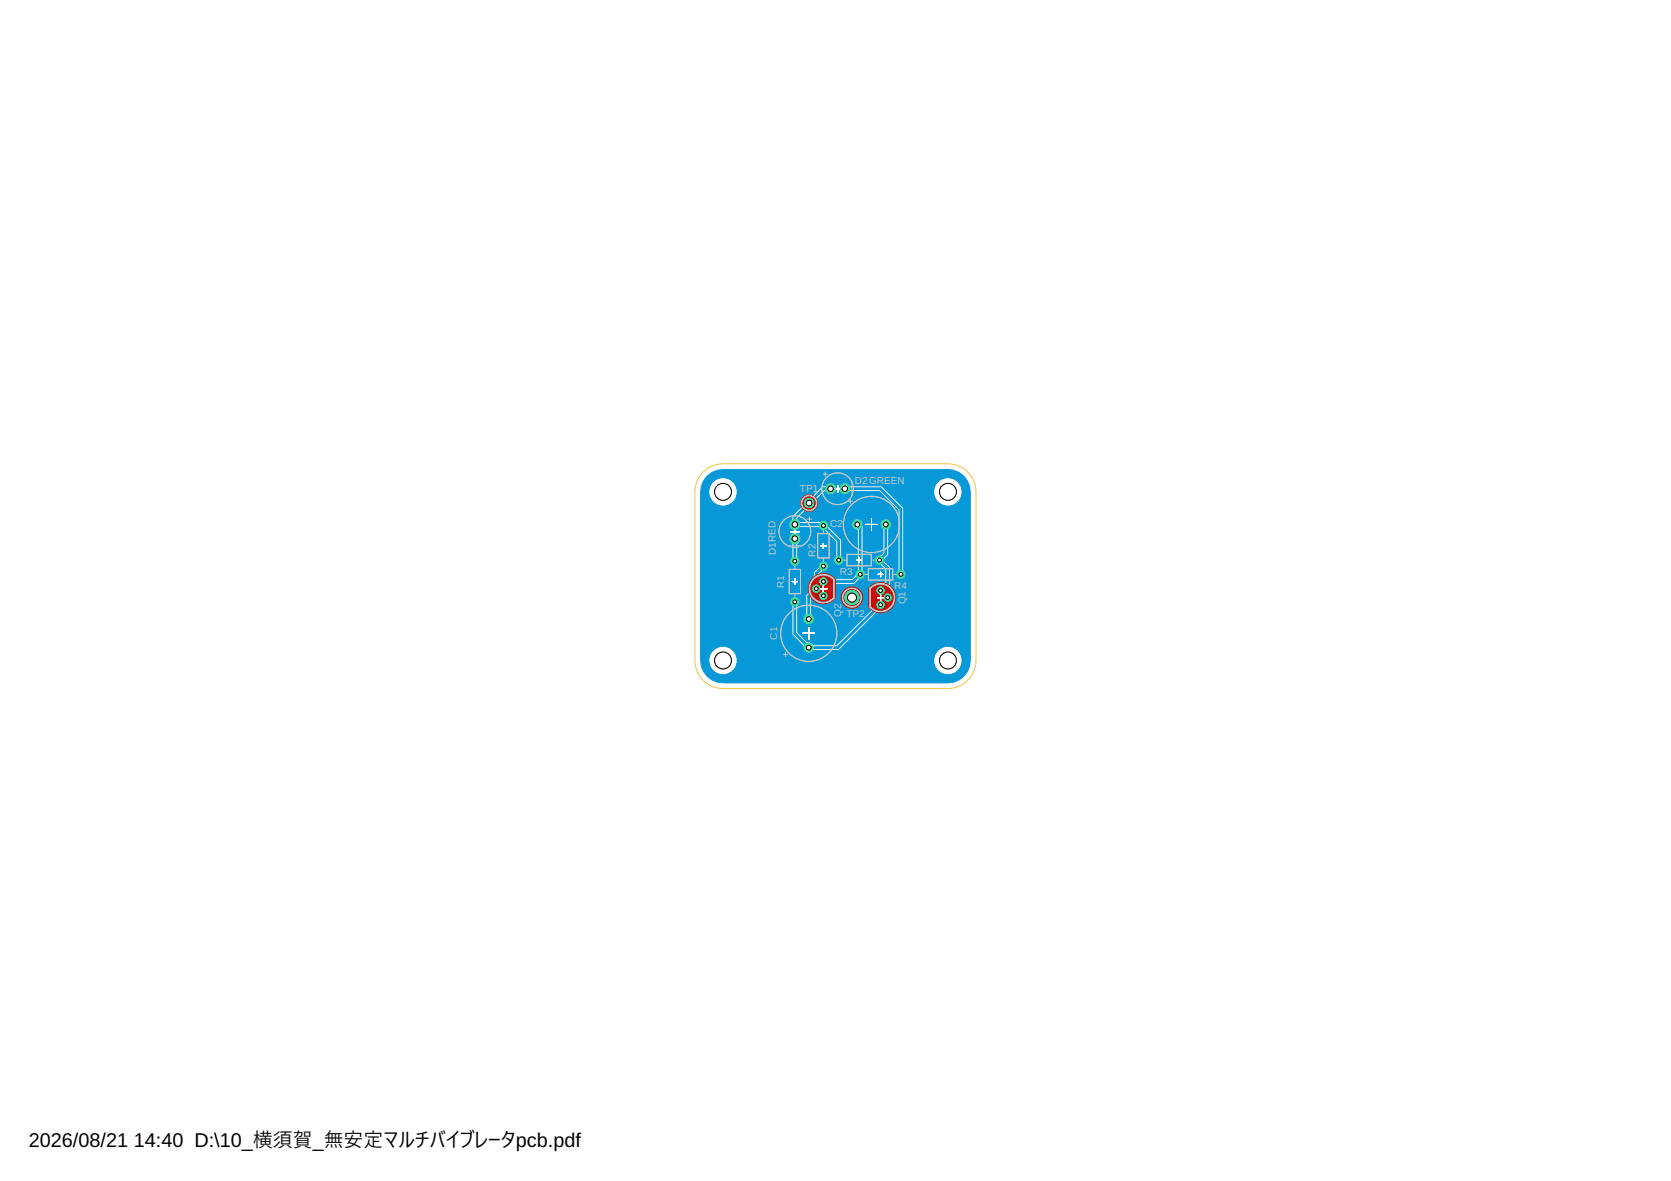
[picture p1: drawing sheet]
<svg xmlns="http://www.w3.org/2000/svg" width="297mm" height="210mm" viewBox="0 0 297 210" stroke-linecap="round" stroke-linejoin="round" font-family="sans-serif">
<defs><g id="words">
<g font-size="3.5">
<text x="5.1" y="203.8">2026/08/21</text>
<text x="23.8" y="203.8">14:40 D:\10_横須賀_無安定マルチバイブレータpcb.pdf</text>
</g>
<g font-size="1.8" fill="#c8c8c8">
<text x="142.2" y="87.5">TP1</text>
<text x="152" y="86.1">D2GREEN</text>
<text x="147.6" y="93.7">C2</text>
<text x="137.9" y="98.7" transform="rotate(-90 137.9 98.7)">D1RED</text>
<text x="145" y="98.9" transform="rotate(-90 145 98.9)">R2</text>
<text x="139.4" y="104.5" transform="rotate(-90 139.4 104.5)">R1</text>
<text x="149.3" y="102.2">R3</text>
<text x="158.9" y="104.6">R4</text>
<text x="161" y="107.4" transform="rotate(-90 161 107.4)">Q1</text>
<text x="138.1" y="113.7" transform="rotate(-90 138.1 113.7)">C1</text>
<text x="149.5" y="109.6" transform="rotate(-90 149.5 109.6)">Q2</text>
<text x="150.5" y="109.6">TP2</text>
</g>
</g></defs>
<g fill="none" stroke="#fff" stroke-width=".18">
<path d="M140.5 94.5h1.5M141.3 93.7v1.5M143.4 89.4h.9M143.8 89v.8M145.9 97h.9M146.4 96.6v.9M148.3 86.9h1.2M148.9 86.3v1.2M152.3 99.5h.8M152.7 99.1v.9M153.9 93.2h2M154.9 92.2v2"/>
<path d="M140.8 103.4h1M141.3 102.9v.9M142.7 112.6h2.1M143.8 111.5v2.1M145.8 104.6h1.2M146.4 104v1.3M151 106.2h.9M151.4 105.7v1M156 106.2h1.1M156.1 102.1h.8M156.5 101.7v.8M156.5 105.7v1.1"/>
</g>
<circle cx="143.8" cy="115.1" r=".72" fill="#3ddc97" stroke="#3ddc97" stroke-width=".18"/>
<circle cx="143.8" cy="115.1" r=".42" fill="#fff" stroke="#000" stroke-width=".18"/>
<circle cx="143.8" cy="110" r=".72" fill="#3ddc97" stroke="#3ddc97" stroke-width=".18"/>
<circle cx="143.8" cy="110" r=".42" fill="#fff" stroke="#000" stroke-width=".18"/>
<path d="M153.9 93.2h2M154.9 92.2v2" fill="none" stroke="#fff" stroke-width=".18"/>
<circle cx="152.4" cy="93.2" r=".72" fill="#3ddc97" stroke="#3ddc97" stroke-width=".18"/>
<circle cx="152.4" cy="93.2" r=".42" fill="#fff" stroke="#000" stroke-width=".18"/>
<circle cx="157.5" cy="93.2" r=".72" fill="#3ddc97" stroke="#3ddc97" stroke-width=".18"/>
<circle cx="157.5" cy="93.2" r=".42" fill="#fff" stroke="#000" stroke-width=".18"/>
<path d="M140.5 94.5h1.5M141.3 93.7v1.5" fill="none" stroke="#fff" stroke-width=".18"/>
<circle cx="141.3" cy="93.2" r=".78" fill="#3ddc97" stroke="#3ddc97" stroke-width=".18"/>
<circle cx="141.3" cy="93.2" r=".49" fill="#fff" stroke="#000" stroke-width=".18"/>
<circle cx="141.3" cy="95.7" r=".78" fill="#3ddc97" stroke="#3ddc97" stroke-width=".18"/>
<circle cx="141.3" cy="95.7" r=".49" fill="#fff" stroke="#000" stroke-width=".18"/>
<path d="M148.3 86.9h1.2M148.9 86.3v1.2" fill="none" stroke="#fff" stroke-width=".18"/>
<circle cx="147.6" cy="86.9" r=".78" fill="#3ddc97" stroke="#3ddc97" stroke-width=".18"/>
<circle cx="147.6" cy="86.9" r=".49" fill="#fff" stroke="#000" stroke-width=".18"/>
<circle cx="150.2" cy="86.9" r=".78" fill="#3ddc97" stroke="#3ddc97" stroke-width=".18"/>
<circle cx="150.2" cy="86.9" r=".49" fill="#fff" stroke="#000" stroke-width=".18"/>
<path d="M156 106.2h1.1M156.5 105.7v1.1" fill="none" stroke="#fff" stroke-width=".18"/>
<circle cx="156.5" cy="105" r=".59" fill="#3ddc97" stroke="#3ddc97" stroke-width=".18"/>
<circle cx="156.5" cy="105" r=".34" fill="#fff" stroke="#000" stroke-width=".18"/>
<circle cx="157.8" cy="106.2" r=".59" fill="#3ddc97" stroke="#3ddc97" stroke-width=".18"/>
<circle cx="157.8" cy="106.2" r=".34" fill="#fff" stroke="#000" stroke-width=".18"/>
<circle cx="156.5" cy="107.5" r=".59" fill="#3ddc97" stroke="#3ddc97" stroke-width=".18"/>
<circle cx="156.5" cy="107.5" r=".34" fill="#fff" stroke="#000" stroke-width=".18"/>
<path d="M145.8 104.6h1.2M146.4 104v1.3" fill="none" stroke="#fff" stroke-width=".18"/>
<circle cx="146.4" cy="105.9" r=".59" fill="#3ddc97" stroke="#3ddc97" stroke-width=".18"/>
<circle cx="146.4" cy="105.9" r=".34" fill="#fff" stroke="#000" stroke-width=".18"/>
<circle cx="145.1" cy="104.6" r=".59" fill="#3ddc97" stroke="#3ddc97" stroke-width=".18"/>
<circle cx="145.1" cy="104.6" r=".34" fill="#fff" stroke="#000" stroke-width=".18"/>
<circle cx="146.4" cy="103.4" r=".59" fill="#3ddc97" stroke="#3ddc97" stroke-width=".18"/>
<circle cx="146.4" cy="103.4" r=".34" fill="#fff" stroke="#000" stroke-width=".18"/>
<path d="M140.8 103.4h1M141.3 102.9v.9" fill="none" stroke="#fff" stroke-width=".18"/>
<circle cx="141.3" cy="107" r=".64" fill="#3ddc97" stroke="#3ddc97" stroke-width=".18"/>
<circle cx="141.3" cy="107" r=".34" fill="#fff" stroke="#000" stroke-width=".18"/>
<circle cx="141.3" cy="99.7" r=".64" fill="#3ddc97" stroke="#3ddc97" stroke-width=".18"/>
<circle cx="141.3" cy="99.7" r=".34" fill="#fff" stroke="#000" stroke-width=".18"/>
<path d="M145.9 97h.9M146.4 96.6v.9" fill="none" stroke="#fff" stroke-width=".18"/>
<circle cx="146.4" cy="100.6" r=".64" fill="#3ddc97" stroke="#3ddc97" stroke-width=".18"/>
<circle cx="146.4" cy="100.6" r=".34" fill="#fff" stroke="#000" stroke-width=".18"/>
<circle cx="146.4" cy="93.4" r=".64" fill="#3ddc97" stroke="#3ddc97" stroke-width=".18"/>
<circle cx="146.4" cy="93.4" r=".34" fill="#fff" stroke="#000" stroke-width=".18"/>
<path d="M152.3 99.5h.8M152.7 99.1v.9" fill="none" stroke="#fff" stroke-width=".18"/>
<circle cx="156.3" cy="99.5" r=".64" fill="#3ddc97" stroke="#3ddc97" stroke-width=".18"/>
<circle cx="156.3" cy="99.5" r=".34" fill="#fff" stroke="#000" stroke-width=".18"/>
<circle cx="149.1" cy="99.5" r=".64" fill="#3ddc97" stroke="#3ddc97" stroke-width=".18"/>
<circle cx="149.1" cy="99.5" r=".34" fill="#fff" stroke="#000" stroke-width=".18"/>
<path d="M156.1 102.1h.8M156.5 101.7v.8" fill="none" stroke="#fff" stroke-width=".18"/>
<circle cx="152.9" cy="102.1" r=".64" fill="#3ddc97" stroke="#3ddc97" stroke-width=".18"/>
<circle cx="152.9" cy="102.1" r=".34" fill="#fff" stroke="#000" stroke-width=".18"/>
<circle cx="160.1" cy="102.1" r=".64" fill="#3ddc97" stroke="#3ddc97" stroke-width=".18"/>
<circle cx="160.1" cy="102.1" r=".34" fill="#fff" stroke="#000" stroke-width=".18"/>
<path d="M143.4 89.4h.9M143.8 89v.8" fill="none" stroke="#fff" stroke-width=".18"/>
<circle cx="143.8" cy="89.4" r=".76" fill="#3ddc97" stroke="#3ddc97" stroke-width=".18"/>
<circle cx="143.8" cy="89.4" r=".51" fill="#fff" stroke="#000" stroke-width=".18"/>
<path d="M151 106.2h.9M151.4 105.7v1" fill="none" stroke="#fff" stroke-width=".18"/>
<circle cx="151.4" cy="106.2" r="1.21" fill="#3ddc97" stroke="#3ddc97" stroke-width=".18"/>
<circle cx="151.4" cy="106.2" r=".8" fill="#fff" stroke="#000" stroke-width=".18"/>
<g fill="none" stroke="#fff" stroke-width=".18">
<path d="M140.5 94.5h1.5M141.3 93.7v1.5M143.4 89.4h.9M143.8 89v.8M145.9 97h.9M146.4 96.6v.9M148.3 86.9h1.2M148.9 86.3v1.2M152.3 99.5h.8M152.7 99.1v.9M153.9 93.2h2M154.9 92.2v2"/>
<path d="M140.8 103.4h1M141.3 102.9v.9M142.7 112.6h2.1M143.8 111.5v2.1M145.8 104.6h1.2M146.4 104v1.3M151 106.2h.9M151.4 105.7v1M156 106.2h1.1M156.1 102.1h.8M156.5 101.7v.8M156.5 105.7v1.1"/>
</g>
<circle cx="143.8" cy="115.1" r=".72" fill="#3ddc97" stroke="#3ddc97" stroke-width=".18"/>
<circle cx="143.8" cy="115.1" r=".42" fill="#fff" stroke="#000" stroke-width=".18"/>
<circle cx="143.8" cy="110" r=".72" fill="#3ddc97" stroke="#3ddc97" stroke-width=".18"/>
<circle cx="143.8" cy="110" r=".42" fill="#fff" stroke="#000" stroke-width=".18"/>
<path d="M153.9 93.2h2M154.9 92.2v2" fill="none" stroke="#fff" stroke-width=".18"/>
<circle cx="152.4" cy="93.2" r=".72" fill="#3ddc97" stroke="#3ddc97" stroke-width=".18"/>
<circle cx="152.4" cy="93.2" r=".42" fill="#fff" stroke="#000" stroke-width=".18"/>
<circle cx="157.5" cy="93.2" r=".72" fill="#3ddc97" stroke="#3ddc97" stroke-width=".18"/>
<circle cx="157.5" cy="93.2" r=".42" fill="#fff" stroke="#000" stroke-width=".18"/>
<path d="M140.5 94.5h1.5M141.3 93.7v1.5" fill="none" stroke="#fff" stroke-width=".18"/>
<circle cx="141.3" cy="93.2" r=".78" fill="#3ddc97" stroke="#3ddc97" stroke-width=".18"/>
<circle cx="141.3" cy="93.2" r=".49" fill="#fff" stroke="#000" stroke-width=".18"/>
<circle cx="141.3" cy="95.7" r=".78" fill="#3ddc97" stroke="#3ddc97" stroke-width=".18"/>
<circle cx="141.3" cy="95.7" r=".49" fill="#fff" stroke="#000" stroke-width=".18"/>
<path d="M148.3 86.9h1.2M148.9 86.3v1.2" fill="none" stroke="#fff" stroke-width=".18"/>
<circle cx="147.6" cy="86.9" r=".78" fill="#3ddc97" stroke="#3ddc97" stroke-width=".18"/>
<circle cx="147.6" cy="86.9" r=".49" fill="#fff" stroke="#000" stroke-width=".18"/>
<circle cx="150.2" cy="86.9" r=".78" fill="#3ddc97" stroke="#3ddc97" stroke-width=".18"/>
<circle cx="150.2" cy="86.9" r=".49" fill="#fff" stroke="#000" stroke-width=".18"/>
<path d="M156 106.2h1.1M156.5 105.7v1.1" fill="none" stroke="#fff" stroke-width=".18"/>
<circle cx="156.5" cy="105" r=".59" fill="#3ddc97" stroke="#3ddc97" stroke-width=".18"/>
<circle cx="156.5" cy="105" r=".34" fill="#fff" stroke="#000" stroke-width=".18"/>
<circle cx="157.8" cy="106.2" r=".59" fill="#3ddc97" stroke="#3ddc97" stroke-width=".18"/>
<circle cx="157.8" cy="106.2" r=".34" fill="#fff" stroke="#000" stroke-width=".18"/>
<circle cx="156.5" cy="107.5" r=".59" fill="#3ddc97" stroke="#3ddc97" stroke-width=".18"/>
<circle cx="156.5" cy="107.5" r=".34" fill="#fff" stroke="#000" stroke-width=".18"/>
<path d="M145.8 104.6h1.2M146.4 104v1.3" fill="none" stroke="#fff" stroke-width=".18"/>
<circle cx="146.4" cy="105.9" r=".59" fill="#3ddc97" stroke="#3ddc97" stroke-width=".18"/>
<circle cx="146.4" cy="105.9" r=".34" fill="#fff" stroke="#000" stroke-width=".18"/>
<circle cx="145.1" cy="104.6" r=".59" fill="#3ddc97" stroke="#3ddc97" stroke-width=".18"/>
<circle cx="145.1" cy="104.6" r=".34" fill="#fff" stroke="#000" stroke-width=".18"/>
<circle cx="146.4" cy="103.4" r=".59" fill="#3ddc97" stroke="#3ddc97" stroke-width=".18"/>
<circle cx="146.4" cy="103.4" r=".34" fill="#fff" stroke="#000" stroke-width=".18"/>
<path d="M140.8 103.4h1M141.3 102.9v.9" fill="none" stroke="#fff" stroke-width=".18"/>
<circle cx="141.3" cy="107" r=".64" fill="#3ddc97" stroke="#3ddc97" stroke-width=".18"/>
<circle cx="141.3" cy="107" r=".34" fill="#fff" stroke="#000" stroke-width=".18"/>
<circle cx="141.3" cy="99.7" r=".64" fill="#3ddc97" stroke="#3ddc97" stroke-width=".18"/>
<circle cx="141.3" cy="99.7" r=".34" fill="#fff" stroke="#000" stroke-width=".18"/>
<path d="M145.9 97h.9M146.4 96.6v.9" fill="none" stroke="#fff" stroke-width=".18"/>
<circle cx="146.4" cy="100.6" r=".64" fill="#3ddc97" stroke="#3ddc97" stroke-width=".18"/>
<circle cx="146.4" cy="100.6" r=".34" fill="#fff" stroke="#000" stroke-width=".18"/>
<circle cx="146.4" cy="93.4" r=".64" fill="#3ddc97" stroke="#3ddc97" stroke-width=".18"/>
<circle cx="146.4" cy="93.4" r=".34" fill="#fff" stroke="#000" stroke-width=".18"/>
<path d="M152.3 99.5h.8M152.7 99.1v.9" fill="none" stroke="#fff" stroke-width=".18"/>
<circle cx="156.3" cy="99.5" r=".64" fill="#3ddc97" stroke="#3ddc97" stroke-width=".18"/>
<circle cx="156.3" cy="99.5" r=".34" fill="#fff" stroke="#000" stroke-width=".18"/>
<circle cx="149.1" cy="99.5" r=".64" fill="#3ddc97" stroke="#3ddc97" stroke-width=".18"/>
<circle cx="149.1" cy="99.5" r=".34" fill="#fff" stroke="#000" stroke-width=".18"/>
<path d="M156.1 102.1h.8M156.5 101.7v.8" fill="none" stroke="#fff" stroke-width=".18"/>
<circle cx="152.9" cy="102.1" r=".64" fill="#3ddc97" stroke="#3ddc97" stroke-width=".18"/>
<circle cx="152.9" cy="102.1" r=".34" fill="#fff" stroke="#000" stroke-width=".18"/>
<circle cx="160.1" cy="102.1" r=".64" fill="#3ddc97" stroke="#3ddc97" stroke-width=".18"/>
<circle cx="160.1" cy="102.1" r=".34" fill="#fff" stroke="#000" stroke-width=".18"/>
<path d="M143.4 89.4h.9M143.8 89v.8" fill="none" stroke="#fff" stroke-width=".18"/>
<circle cx="143.8" cy="89.4" r=".76" fill="#3ddc97" stroke="#3ddc97" stroke-width=".18"/>
<circle cx="143.8" cy="89.4" r=".51" fill="#fff" stroke="#000" stroke-width=".18"/>
<path d="M151 106.2h.9M151.4 105.7v1" fill="none" stroke="#fff" stroke-width=".18"/>
<circle cx="151.4" cy="106.2" r="1.21" fill="#3ddc97" stroke="#3ddc97" stroke-width=".18"/>
<circle cx="151.4" cy="106.2" r=".8" fill="#fff" stroke="#000" stroke-width=".18"/>
<g fill="none" stroke="#fff" stroke-width=".18">
<path d="M140.5 94.5h1.5M141.3 93.7v1.5M143.4 89.4h.9M143.8 89v.8M145.9 97h.9M146.4 96.6v.9M148.3 86.9h1.2M148.9 86.3v1.2M152.3 99.5h.8M152.7 99.1v.9M153.9 93.2h2M154.9 92.2v2"/>
<path d="M140.8 103.4h1M141.3 102.9v.9M142.7 112.6h2.1M143.8 111.5v2.1M145.8 104.6h1.2M146.4 104v1.3M151 106.2h.9M151.4 105.7v1M156 106.2h1.1M156.1 102.1h.8M156.5 101.7v.8M156.5 105.7v1.1"/>
</g>
<circle cx="143.8" cy="115.1" r=".72" fill="#3ddc97" stroke="#3ddc97" stroke-width=".18"/>
<circle cx="143.8" cy="115.1" r=".42" fill="#fff" stroke="#000" stroke-width=".18"/>
<circle cx="143.8" cy="110" r=".72" fill="#3ddc97" stroke="#3ddc97" stroke-width=".18"/>
<circle cx="143.8" cy="110" r=".42" fill="#fff" stroke="#000" stroke-width=".18"/>
<path d="M153.9 93.2h2M154.9 92.2v2" fill="none" stroke="#fff" stroke-width=".18"/>
<circle cx="152.4" cy="93.2" r=".72" fill="#3ddc97" stroke="#3ddc97" stroke-width=".18"/>
<circle cx="152.4" cy="93.2" r=".42" fill="#fff" stroke="#000" stroke-width=".18"/>
<circle cx="157.5" cy="93.2" r=".72" fill="#3ddc97" stroke="#3ddc97" stroke-width=".18"/>
<circle cx="157.5" cy="93.2" r=".42" fill="#fff" stroke="#000" stroke-width=".18"/>
<path d="M140.5 94.5h1.5M141.3 93.7v1.5" fill="none" stroke="#fff" stroke-width=".18"/>
<circle cx="141.3" cy="93.2" r=".78" fill="#3ddc97" stroke="#3ddc97" stroke-width=".18"/>
<circle cx="141.3" cy="93.2" r=".49" fill="#fff" stroke="#000" stroke-width=".18"/>
<circle cx="141.3" cy="95.7" r=".78" fill="#3ddc97" stroke="#3ddc97" stroke-width=".18"/>
<circle cx="141.3" cy="95.7" r=".49" fill="#fff" stroke="#000" stroke-width=".18"/>
<path d="M148.3 86.9h1.2M148.9 86.3v1.2" fill="none" stroke="#fff" stroke-width=".18"/>
<circle cx="147.6" cy="86.9" r=".78" fill="#3ddc97" stroke="#3ddc97" stroke-width=".18"/>
<circle cx="147.6" cy="86.9" r=".49" fill="#fff" stroke="#000" stroke-width=".18"/>
<circle cx="150.2" cy="86.9" r=".78" fill="#3ddc97" stroke="#3ddc97" stroke-width=".18"/>
<circle cx="150.2" cy="86.9" r=".49" fill="#fff" stroke="#000" stroke-width=".18"/>
<path d="M156 106.2h1.1M156.5 105.7v1.1" fill="none" stroke="#fff" stroke-width=".18"/>
<circle cx="156.5" cy="105" r=".59" fill="#3ddc97" stroke="#3ddc97" stroke-width=".18"/>
<circle cx="156.5" cy="105" r=".34" fill="#fff" stroke="#000" stroke-width=".18"/>
<circle cx="157.8" cy="106.2" r=".59" fill="#3ddc97" stroke="#3ddc97" stroke-width=".18"/>
<circle cx="157.8" cy="106.2" r=".34" fill="#fff" stroke="#000" stroke-width=".18"/>
<circle cx="156.5" cy="107.5" r=".59" fill="#3ddc97" stroke="#3ddc97" stroke-width=".18"/>
<circle cx="156.5" cy="107.5" r=".34" fill="#fff" stroke="#000" stroke-width=".18"/>
<path d="M145.8 104.6h1.2M146.4 104v1.3" fill="none" stroke="#fff" stroke-width=".18"/>
<circle cx="146.4" cy="105.9" r=".59" fill="#3ddc97" stroke="#3ddc97" stroke-width=".18"/>
<circle cx="146.4" cy="105.9" r=".34" fill="#fff" stroke="#000" stroke-width=".18"/>
<circle cx="145.1" cy="104.6" r=".59" fill="#3ddc97" stroke="#3ddc97" stroke-width=".18"/>
<circle cx="145.1" cy="104.6" r=".34" fill="#fff" stroke="#000" stroke-width=".18"/>
<circle cx="146.4" cy="103.4" r=".59" fill="#3ddc97" stroke="#3ddc97" stroke-width=".18"/>
<circle cx="146.4" cy="103.4" r=".34" fill="#fff" stroke="#000" stroke-width=".18"/>
<path d="M140.8 103.4h1M141.3 102.9v.9" fill="none" stroke="#fff" stroke-width=".18"/>
<circle cx="141.3" cy="107" r=".64" fill="#3ddc97" stroke="#3ddc97" stroke-width=".18"/>
<circle cx="141.3" cy="107" r=".34" fill="#fff" stroke="#000" stroke-width=".18"/>
<circle cx="141.3" cy="99.7" r=".64" fill="#3ddc97" stroke="#3ddc97" stroke-width=".18"/>
<circle cx="141.3" cy="99.7" r=".34" fill="#fff" stroke="#000" stroke-width=".18"/>
<path d="M145.9 97h.9M146.4 96.6v.9" fill="none" stroke="#fff" stroke-width=".18"/>
<circle cx="146.4" cy="100.6" r=".64" fill="#3ddc97" stroke="#3ddc97" stroke-width=".18"/>
<circle cx="146.4" cy="100.6" r=".34" fill="#fff" stroke="#000" stroke-width=".18"/>
<circle cx="146.4" cy="93.4" r=".64" fill="#3ddc97" stroke="#3ddc97" stroke-width=".18"/>
<circle cx="146.4" cy="93.4" r=".34" fill="#fff" stroke="#000" stroke-width=".18"/>
<path d="M152.3 99.5h.8M152.7 99.1v.9" fill="none" stroke="#fff" stroke-width=".18"/>
<circle cx="156.3" cy="99.5" r=".64" fill="#3ddc97" stroke="#3ddc97" stroke-width=".18"/>
<circle cx="156.3" cy="99.5" r=".34" fill="#fff" stroke="#000" stroke-width=".18"/>
<circle cx="149.1" cy="99.5" r=".64" fill="#3ddc97" stroke="#3ddc97" stroke-width=".18"/>
<circle cx="149.1" cy="99.5" r=".34" fill="#fff" stroke="#000" stroke-width=".18"/>
<path d="M156.1 102.1h.8M156.5 101.7v.8" fill="none" stroke="#fff" stroke-width=".18"/>
<circle cx="152.9" cy="102.1" r=".64" fill="#3ddc97" stroke="#3ddc97" stroke-width=".18"/>
<circle cx="152.9" cy="102.1" r=".34" fill="#fff" stroke="#000" stroke-width=".18"/>
<circle cx="160.1" cy="102.1" r=".64" fill="#3ddc97" stroke="#3ddc97" stroke-width=".18"/>
<circle cx="160.1" cy="102.1" r=".34" fill="#fff" stroke="#000" stroke-width=".18"/>
<path d="M143.4 89.4h.9M143.8 89v.8" fill="none" stroke="#fff" stroke-width=".18"/>
<circle cx="143.8" cy="89.4" r=".76" fill="#3ddc97" stroke="#3ddc97" stroke-width=".18"/>
<circle cx="143.8" cy="89.4" r=".51" fill="#fff" stroke="#000" stroke-width=".18"/>
<path d="M151 106.2h.9M151.4 105.7v1" fill="none" stroke="#fff" stroke-width=".18"/>
<circle cx="151.4" cy="106.2" r="1.21" fill="#3ddc97" stroke="#3ddc97" stroke-width=".18"/>
<circle cx="151.4" cy="106.2" r=".8" fill="#fff" stroke="#000" stroke-width=".18"/>
<g fill="none" stroke="#fff" stroke-width=".18">
<path d="M140.5 94.5h1.5M141.3 93.7v1.5M143.4 89.4h.9M143.8 89v.8M145.9 97h.9M146.4 96.6v.9M148.3 86.9h1.2M148.9 86.3v1.2M152.3 99.5h.8M152.7 99.1v.9M153.9 93.2h2M154.9 92.2v2"/>
<path d="M140.8 103.4h1M141.3 102.9v.9M142.7 112.6h2.1M143.8 111.5v2.1M145.8 104.6h1.2M146.4 104v1.3M151 106.2h.9M151.4 105.7v1M156 106.2h1.1M156.1 102.1h.8M156.5 101.7v.8M156.5 105.7v1.1"/>
</g>
<circle cx="143.8" cy="115.1" r=".72" fill="#3ddc97" stroke="#3ddc97" stroke-width=".18"/>
<circle cx="143.8" cy="115.1" r=".42" fill="#fff" stroke="#000" stroke-width=".18"/>
<circle cx="143.8" cy="110" r=".72" fill="#3ddc97" stroke="#3ddc97" stroke-width=".18"/>
<circle cx="143.8" cy="110" r=".42" fill="#fff" stroke="#000" stroke-width=".18"/>
<path d="M153.9 93.2h2M154.9 92.2v2" fill="none" stroke="#fff" stroke-width=".18"/>
<circle cx="152.4" cy="93.2" r=".72" fill="#3ddc97" stroke="#3ddc97" stroke-width=".18"/>
<circle cx="152.4" cy="93.2" r=".42" fill="#fff" stroke="#000" stroke-width=".18"/>
<circle cx="157.5" cy="93.2" r=".72" fill="#3ddc97" stroke="#3ddc97" stroke-width=".18"/>
<circle cx="157.5" cy="93.2" r=".42" fill="#fff" stroke="#000" stroke-width=".18"/>
<path d="M140.5 94.5h1.5M141.3 93.7v1.5" fill="none" stroke="#fff" stroke-width=".18"/>
<circle cx="141.3" cy="93.2" r=".78" fill="#3ddc97" stroke="#3ddc97" stroke-width=".18"/>
<circle cx="141.3" cy="93.2" r=".49" fill="#fff" stroke="#000" stroke-width=".18"/>
<circle cx="141.3" cy="95.7" r=".78" fill="#3ddc97" stroke="#3ddc97" stroke-width=".18"/>
<circle cx="141.3" cy="95.7" r=".49" fill="#fff" stroke="#000" stroke-width=".18"/>
<path d="M148.3 86.9h1.2M148.9 86.3v1.2" fill="none" stroke="#fff" stroke-width=".18"/>
<circle cx="147.6" cy="86.9" r=".78" fill="#3ddc97" stroke="#3ddc97" stroke-width=".18"/>
<circle cx="147.6" cy="86.9" r=".49" fill="#fff" stroke="#000" stroke-width=".18"/>
<circle cx="150.2" cy="86.9" r=".78" fill="#3ddc97" stroke="#3ddc97" stroke-width=".18"/>
<circle cx="150.2" cy="86.9" r=".49" fill="#fff" stroke="#000" stroke-width=".18"/>
<path d="M156 106.2h1.1M156.5 105.7v1.1" fill="none" stroke="#fff" stroke-width=".18"/>
<circle cx="156.5" cy="105" r=".59" fill="#3ddc97" stroke="#3ddc97" stroke-width=".18"/>
<circle cx="156.5" cy="105" r=".34" fill="#fff" stroke="#000" stroke-width=".18"/>
<circle cx="157.8" cy="106.2" r=".59" fill="#3ddc97" stroke="#3ddc97" stroke-width=".18"/>
<circle cx="157.8" cy="106.2" r=".34" fill="#fff" stroke="#000" stroke-width=".18"/>
<circle cx="156.5" cy="107.5" r=".59" fill="#3ddc97" stroke="#3ddc97" stroke-width=".18"/>
<circle cx="156.5" cy="107.5" r=".34" fill="#fff" stroke="#000" stroke-width=".18"/>
<path d="M145.8 104.6h1.2M146.4 104v1.3" fill="none" stroke="#fff" stroke-width=".18"/>
<circle cx="146.4" cy="105.9" r=".59" fill="#3ddc97" stroke="#3ddc97" stroke-width=".18"/>
<circle cx="146.4" cy="105.9" r=".34" fill="#fff" stroke="#000" stroke-width=".18"/>
<circle cx="145.1" cy="104.6" r=".59" fill="#3ddc97" stroke="#3ddc97" stroke-width=".18"/>
<circle cx="145.1" cy="104.6" r=".34" fill="#fff" stroke="#000" stroke-width=".18"/>
<circle cx="146.4" cy="103.4" r=".59" fill="#3ddc97" stroke="#3ddc97" stroke-width=".18"/>
<circle cx="146.4" cy="103.4" r=".34" fill="#fff" stroke="#000" stroke-width=".18"/>
<path d="M140.8 103.4h1M141.3 102.9v.9" fill="none" stroke="#fff" stroke-width=".18"/>
<circle cx="141.3" cy="107" r=".64" fill="#3ddc97" stroke="#3ddc97" stroke-width=".18"/>
<circle cx="141.3" cy="107" r=".34" fill="#fff" stroke="#000" stroke-width=".18"/>
<circle cx="141.3" cy="99.7" r=".64" fill="#3ddc97" stroke="#3ddc97" stroke-width=".18"/>
<circle cx="141.3" cy="99.7" r=".34" fill="#fff" stroke="#000" stroke-width=".18"/>
<path d="M145.9 97h.9M146.4 96.6v.9" fill="none" stroke="#fff" stroke-width=".18"/>
<circle cx="146.4" cy="100.6" r=".64" fill="#3ddc97" stroke="#3ddc97" stroke-width=".18"/>
<circle cx="146.4" cy="100.6" r=".34" fill="#fff" stroke="#000" stroke-width=".18"/>
<circle cx="146.4" cy="93.4" r=".64" fill="#3ddc97" stroke="#3ddc97" stroke-width=".18"/>
<circle cx="146.4" cy="93.4" r=".34" fill="#fff" stroke="#000" stroke-width=".18"/>
<path d="M152.3 99.5h.8M152.7 99.1v.9" fill="none" stroke="#fff" stroke-width=".18"/>
<circle cx="156.3" cy="99.5" r=".64" fill="#3ddc97" stroke="#3ddc97" stroke-width=".18"/>
<circle cx="156.3" cy="99.5" r=".34" fill="#fff" stroke="#000" stroke-width=".18"/>
<circle cx="149.1" cy="99.5" r=".64" fill="#3ddc97" stroke="#3ddc97" stroke-width=".18"/>
<circle cx="149.1" cy="99.5" r=".34" fill="#fff" stroke="#000" stroke-width=".18"/>
<path d="M156.1 102.1h.8M156.5 101.7v.8" fill="none" stroke="#fff" stroke-width=".18"/>
<circle cx="152.9" cy="102.1" r=".64" fill="#3ddc97" stroke="#3ddc97" stroke-width=".18"/>
<circle cx="152.9" cy="102.1" r=".34" fill="#fff" stroke="#000" stroke-width=".18"/>
<circle cx="160.1" cy="102.1" r=".64" fill="#3ddc97" stroke="#3ddc97" stroke-width=".18"/>
<circle cx="160.1" cy="102.1" r=".34" fill="#fff" stroke="#000" stroke-width=".18"/>
<path d="M143.4 89.4h.9M143.8 89v.8" fill="none" stroke="#fff" stroke-width=".18"/>
<circle cx="143.8" cy="89.4" r=".76" fill="#3ddc97" stroke="#3ddc97" stroke-width=".18"/>
<circle cx="143.8" cy="89.4" r=".51" fill="#fff" stroke="#000" stroke-width=".18"/>
<path d="M151 106.2h.9M151.4 105.7v1" fill="none" stroke="#fff" stroke-width=".18"/>
<circle cx="151.4" cy="106.2" r="1.21" fill="#3ddc97" stroke="#3ddc97" stroke-width=".18"/>
<circle cx="151.4" cy="106.2" r=".8" fill="#fff" stroke="#000" stroke-width=".18"/>
<g fill="none" stroke="#fff" stroke-width=".18">
<path d="M140.5 94.5h1.5M141.3 93.7v1.5M143.4 89.4h.9M143.8 89v.8M145.9 97h.9M146.4 96.6v.9M148.3 86.9h1.2M148.9 86.3v1.2M152.3 99.5h.8M152.7 99.1v.9M153.9 93.2h2M154.9 92.2v2"/>
<path d="M140.8 103.4h1M141.3 102.9v.9M142.7 112.6h2.1M143.8 111.5v2.1M145.8 104.6h1.2M146.4 104v1.3M151 106.2h.9M151.4 105.7v1M156 106.2h1.1M156.1 102.1h.8M156.5 101.7v.8M156.5 105.7v1.1"/>
</g>
<circle cx="143.8" cy="115.1" r=".72" fill="#3ddc97" stroke="#3ddc97" stroke-width=".18"/>
<circle cx="143.8" cy="115.1" r=".42" fill="#fff" stroke="#000" stroke-width=".18"/>
<circle cx="143.8" cy="110" r=".72" fill="#3ddc97" stroke="#3ddc97" stroke-width=".18"/>
<circle cx="143.8" cy="110" r=".42" fill="#fff" stroke="#000" stroke-width=".18"/>
<path d="M153.9 93.2h2M154.9 92.2v2" fill="none" stroke="#fff" stroke-width=".18"/>
<circle cx="152.4" cy="93.2" r=".72" fill="#3ddc97" stroke="#3ddc97" stroke-width=".18"/>
<circle cx="152.4" cy="93.2" r=".42" fill="#fff" stroke="#000" stroke-width=".18"/>
<circle cx="157.5" cy="93.2" r=".72" fill="#3ddc97" stroke="#3ddc97" stroke-width=".18"/>
<circle cx="157.5" cy="93.2" r=".42" fill="#fff" stroke="#000" stroke-width=".18"/>
<path d="M140.5 94.5h1.5M141.3 93.7v1.5" fill="none" stroke="#fff" stroke-width=".18"/>
<circle cx="141.3" cy="93.2" r=".78" fill="#3ddc97" stroke="#3ddc97" stroke-width=".18"/>
<circle cx="141.3" cy="93.2" r=".49" fill="#fff" stroke="#000" stroke-width=".18"/>
<circle cx="141.3" cy="95.7" r=".78" fill="#3ddc97" stroke="#3ddc97" stroke-width=".18"/>
<circle cx="141.3" cy="95.7" r=".49" fill="#fff" stroke="#000" stroke-width=".18"/>
<path d="M148.3 86.9h1.2M148.9 86.3v1.2" fill="none" stroke="#fff" stroke-width=".18"/>
<circle cx="147.6" cy="86.9" r=".78" fill="#3ddc97" stroke="#3ddc97" stroke-width=".18"/>
<circle cx="147.6" cy="86.9" r=".49" fill="#fff" stroke="#000" stroke-width=".18"/>
<circle cx="150.2" cy="86.9" r=".78" fill="#3ddc97" stroke="#3ddc97" stroke-width=".18"/>
<circle cx="150.2" cy="86.9" r=".49" fill="#fff" stroke="#000" stroke-width=".18"/>
<path d="M156 106.2h1.1M156.5 105.7v1.1" fill="none" stroke="#fff" stroke-width=".18"/>
<circle cx="156.5" cy="105" r=".59" fill="#3ddc97" stroke="#3ddc97" stroke-width=".18"/>
<circle cx="156.5" cy="105" r=".34" fill="#fff" stroke="#000" stroke-width=".18"/>
<circle cx="157.8" cy="106.2" r=".59" fill="#3ddc97" stroke="#3ddc97" stroke-width=".18"/>
<circle cx="157.8" cy="106.2" r=".34" fill="#fff" stroke="#000" stroke-width=".18"/>
<circle cx="156.5" cy="107.5" r=".59" fill="#3ddc97" stroke="#3ddc97" stroke-width=".18"/>
<circle cx="156.5" cy="107.5" r=".34" fill="#fff" stroke="#000" stroke-width=".18"/>
<path d="M145.8 104.6h1.2M146.4 104v1.3" fill="none" stroke="#fff" stroke-width=".18"/>
<circle cx="146.4" cy="105.9" r=".59" fill="#3ddc97" stroke="#3ddc97" stroke-width=".18"/>
<circle cx="146.4" cy="105.9" r=".34" fill="#fff" stroke="#000" stroke-width=".18"/>
<circle cx="145.1" cy="104.6" r=".59" fill="#3ddc97" stroke="#3ddc97" stroke-width=".18"/>
<circle cx="145.1" cy="104.6" r=".34" fill="#fff" stroke="#000" stroke-width=".18"/>
<circle cx="146.4" cy="103.4" r=".59" fill="#3ddc97" stroke="#3ddc97" stroke-width=".18"/>
<circle cx="146.4" cy="103.4" r=".34" fill="#fff" stroke="#000" stroke-width=".18"/>
<path d="M140.8 103.4h1M141.3 102.9v.9" fill="none" stroke="#fff" stroke-width=".18"/>
<circle cx="141.3" cy="107" r=".64" fill="#3ddc97" stroke="#3ddc97" stroke-width=".18"/>
<circle cx="141.3" cy="107" r=".34" fill="#fff" stroke="#000" stroke-width=".18"/>
<circle cx="141.3" cy="99.7" r=".64" fill="#3ddc97" stroke="#3ddc97" stroke-width=".18"/>
<circle cx="141.3" cy="99.7" r=".34" fill="#fff" stroke="#000" stroke-width=".18"/>
<path d="M145.9 97h.9M146.4 96.6v.9" fill="none" stroke="#fff" stroke-width=".18"/>
<circle cx="146.4" cy="100.6" r=".64" fill="#3ddc97" stroke="#3ddc97" stroke-width=".18"/>
<circle cx="146.4" cy="100.6" r=".34" fill="#fff" stroke="#000" stroke-width=".18"/>
<circle cx="146.4" cy="93.4" r=".64" fill="#3ddc97" stroke="#3ddc97" stroke-width=".18"/>
<circle cx="146.4" cy="93.4" r=".34" fill="#fff" stroke="#000" stroke-width=".18"/>
<path d="M152.3 99.5h.8M152.7 99.1v.9" fill="none" stroke="#fff" stroke-width=".18"/>
<circle cx="156.3" cy="99.5" r=".64" fill="#3ddc97" stroke="#3ddc97" stroke-width=".18"/>
<circle cx="156.3" cy="99.5" r=".34" fill="#fff" stroke="#000" stroke-width=".18"/>
<circle cx="149.1" cy="99.5" r=".64" fill="#3ddc97" stroke="#3ddc97" stroke-width=".18"/>
<circle cx="149.1" cy="99.5" r=".34" fill="#fff" stroke="#000" stroke-width=".18"/>
<path d="M156.1 102.1h.8M156.5 101.7v.8" fill="none" stroke="#fff" stroke-width=".18"/>
<circle cx="152.9" cy="102.1" r=".64" fill="#3ddc97" stroke="#3ddc97" stroke-width=".18"/>
<circle cx="152.9" cy="102.1" r=".34" fill="#fff" stroke="#000" stroke-width=".18"/>
<circle cx="160.1" cy="102.1" r=".64" fill="#3ddc97" stroke="#3ddc97" stroke-width=".18"/>
<circle cx="160.1" cy="102.1" r=".34" fill="#fff" stroke="#000" stroke-width=".18"/>
<path d="M143.4 89.4h.9M143.8 89v.8" fill="none" stroke="#fff" stroke-width=".18"/>
<circle cx="143.8" cy="89.4" r=".76" fill="#3ddc97" stroke="#3ddc97" stroke-width=".18"/>
<circle cx="143.8" cy="89.4" r=".51" fill="#fff" stroke="#000" stroke-width=".18"/>
<path d="M151 106.2h.9M151.4 105.7v1" fill="none" stroke="#fff" stroke-width=".18"/>
<circle cx="151.4" cy="106.2" r="1.21" fill="#3ddc97" stroke="#3ddc97" stroke-width=".18"/>
<circle cx="151.4" cy="106.2" r=".8" fill="#fff" stroke="#000" stroke-width=".18"/>
<g fill="none" stroke="#fff" stroke-width=".18">
<path d="M140.5 94.5h1.5M141.3 93.7v1.5M143.4 89.4h.9M143.8 89v.8M145.9 97h.9M146.4 96.6v.9M148.3 86.9h1.2M148.9 86.3v1.2M152.3 99.5h.8M152.7 99.1v.9M153.9 93.2h2M154.9 92.2v2"/>
<path d="M140.8 103.4h1M141.3 102.9v.9M142.7 112.6h2.1M143.8 111.5v2.1M145.8 104.6h1.2M146.4 104v1.3M151 106.2h.9M151.4 105.7v1M156 106.2h1.1M156.1 102.1h.8M156.5 101.7v.8M156.5 105.7v1.1"/>
</g>
<circle cx="143.8" cy="115.1" r=".72" fill="#3ddc97" stroke="#3ddc97" stroke-width=".18"/>
<circle cx="143.8" cy="115.1" r=".42" fill="#fff" stroke="#000" stroke-width=".18"/>
<circle cx="143.8" cy="110" r=".72" fill="#3ddc97" stroke="#3ddc97" stroke-width=".18"/>
<circle cx="143.8" cy="110" r=".42" fill="#fff" stroke="#000" stroke-width=".18"/>
<path d="M153.9 93.2h2M154.9 92.2v2" fill="none" stroke="#fff" stroke-width=".18"/>
<circle cx="152.4" cy="93.2" r=".72" fill="#3ddc97" stroke="#3ddc97" stroke-width=".18"/>
<circle cx="152.4" cy="93.2" r=".42" fill="#fff" stroke="#000" stroke-width=".18"/>
<circle cx="157.5" cy="93.2" r=".72" fill="#3ddc97" stroke="#3ddc97" stroke-width=".18"/>
<circle cx="157.5" cy="93.2" r=".42" fill="#fff" stroke="#000" stroke-width=".18"/>
<path d="M140.5 94.5h1.5M141.3 93.7v1.5" fill="none" stroke="#fff" stroke-width=".18"/>
<circle cx="141.3" cy="93.2" r=".78" fill="#3ddc97" stroke="#3ddc97" stroke-width=".18"/>
<circle cx="141.3" cy="93.2" r=".49" fill="#fff" stroke="#000" stroke-width=".18"/>
<circle cx="141.3" cy="95.7" r=".78" fill="#3ddc97" stroke="#3ddc97" stroke-width=".18"/>
<circle cx="141.3" cy="95.7" r=".49" fill="#fff" stroke="#000" stroke-width=".18"/>
<path d="M148.3 86.9h1.2M148.9 86.3v1.2" fill="none" stroke="#fff" stroke-width=".18"/>
<circle cx="147.6" cy="86.9" r=".78" fill="#3ddc97" stroke="#3ddc97" stroke-width=".18"/>
<circle cx="147.6" cy="86.9" r=".49" fill="#fff" stroke="#000" stroke-width=".18"/>
<circle cx="150.2" cy="86.9" r=".78" fill="#3ddc97" stroke="#3ddc97" stroke-width=".18"/>
<circle cx="150.2" cy="86.9" r=".49" fill="#fff" stroke="#000" stroke-width=".18"/>
<path d="M156 106.2h1.1M156.5 105.7v1.1" fill="none" stroke="#fff" stroke-width=".18"/>
<circle cx="156.5" cy="105" r=".59" fill="#3ddc97" stroke="#3ddc97" stroke-width=".18"/>
<circle cx="156.5" cy="105" r=".34" fill="#fff" stroke="#000" stroke-width=".18"/>
<circle cx="157.8" cy="106.2" r=".59" fill="#3ddc97" stroke="#3ddc97" stroke-width=".18"/>
<circle cx="157.8" cy="106.2" r=".34" fill="#fff" stroke="#000" stroke-width=".18"/>
<circle cx="156.5" cy="107.5" r=".59" fill="#3ddc97" stroke="#3ddc97" stroke-width=".18"/>
<circle cx="156.5" cy="107.5" r=".34" fill="#fff" stroke="#000" stroke-width=".18"/>
<path d="M145.8 104.6h1.2M146.4 104v1.3" fill="none" stroke="#fff" stroke-width=".18"/>
<circle cx="146.4" cy="105.9" r=".59" fill="#3ddc97" stroke="#3ddc97" stroke-width=".18"/>
<circle cx="146.4" cy="105.9" r=".34" fill="#fff" stroke="#000" stroke-width=".18"/>
<circle cx="145.1" cy="104.6" r=".59" fill="#3ddc97" stroke="#3ddc97" stroke-width=".18"/>
<circle cx="145.1" cy="104.6" r=".34" fill="#fff" stroke="#000" stroke-width=".18"/>
<circle cx="146.4" cy="103.4" r=".59" fill="#3ddc97" stroke="#3ddc97" stroke-width=".18"/>
<circle cx="146.4" cy="103.4" r=".34" fill="#fff" stroke="#000" stroke-width=".18"/>
<path d="M140.8 103.4h1M141.3 102.9v.9" fill="none" stroke="#fff" stroke-width=".18"/>
<circle cx="141.3" cy="107" r=".64" fill="#3ddc97" stroke="#3ddc97" stroke-width=".18"/>
<circle cx="141.3" cy="107" r=".34" fill="#fff" stroke="#000" stroke-width=".18"/>
<circle cx="141.3" cy="99.7" r=".64" fill="#3ddc97" stroke="#3ddc97" stroke-width=".18"/>
<circle cx="141.3" cy="99.7" r=".34" fill="#fff" stroke="#000" stroke-width=".18"/>
<path d="M145.9 97h.9M146.4 96.6v.9" fill="none" stroke="#fff" stroke-width=".18"/>
<circle cx="146.4" cy="100.6" r=".64" fill="#3ddc97" stroke="#3ddc97" stroke-width=".18"/>
<circle cx="146.4" cy="100.6" r=".34" fill="#fff" stroke="#000" stroke-width=".18"/>
<circle cx="146.4" cy="93.4" r=".64" fill="#3ddc97" stroke="#3ddc97" stroke-width=".18"/>
<circle cx="146.4" cy="93.4" r=".34" fill="#fff" stroke="#000" stroke-width=".18"/>
<path d="M152.3 99.5h.8M152.7 99.1v.9" fill="none" stroke="#fff" stroke-width=".18"/>
<circle cx="156.3" cy="99.5" r=".64" fill="#3ddc97" stroke="#3ddc97" stroke-width=".18"/>
<circle cx="156.3" cy="99.5" r=".34" fill="#fff" stroke="#000" stroke-width=".18"/>
<circle cx="149.1" cy="99.5" r=".64" fill="#3ddc97" stroke="#3ddc97" stroke-width=".18"/>
<circle cx="149.1" cy="99.5" r=".34" fill="#fff" stroke="#000" stroke-width=".18"/>
<path d="M156.1 102.1h.8M156.5 101.7v.8" fill="none" stroke="#fff" stroke-width=".18"/>
<circle cx="152.9" cy="102.1" r=".64" fill="#3ddc97" stroke="#3ddc97" stroke-width=".18"/>
<circle cx="152.9" cy="102.1" r=".34" fill="#fff" stroke="#000" stroke-width=".18"/>
<circle cx="160.1" cy="102.1" r=".64" fill="#3ddc97" stroke="#3ddc97" stroke-width=".18"/>
<circle cx="160.1" cy="102.1" r=".34" fill="#fff" stroke="#000" stroke-width=".18"/>
<path d="M143.4 89.4h.9M143.8 89v.8" fill="none" stroke="#fff" stroke-width=".18"/>
<circle cx="143.8" cy="89.4" r=".76" fill="#3ddc97" stroke="#3ddc97" stroke-width=".18"/>
<circle cx="143.8" cy="89.4" r=".51" fill="#fff" stroke="#000" stroke-width=".18"/>
<path d="M151 106.2h.9M151.4 105.7v1" fill="none" stroke="#fff" stroke-width=".18"/>
<circle cx="151.4" cy="106.2" r="1.21" fill="#3ddc97" stroke="#3ddc97" stroke-width=".18"/>
<circle cx="151.4" cy="106.2" r=".8" fill="#fff" stroke="#000" stroke-width=".18"/>
<g fill="none" stroke="#fff" stroke-width=".18">
<path d="M140.5 94.5h1.5M141.3 93.7v1.5M143.4 89.4h.9M143.8 89v.8M145.9 97h.9M146.4 96.6v.9M148.3 86.9h1.2M148.9 86.3v1.2M152.3 99.5h.8M152.7 99.1v.9M153.9 93.2h2M154.9 92.2v2"/>
<path d="M140.8 103.4h1M141.3 102.9v.9M142.7 112.6h2.1M143.8 111.5v2.1M145.8 104.6h1.2M146.4 104v1.3M151 106.2h.9M151.4 105.7v1M156 106.2h1.1M156.1 102.1h.8M156.5 101.7v.8M156.5 105.7v1.1"/>
</g>
<circle cx="143.8" cy="115.1" r=".72" fill="#3ddc97" stroke="#3ddc97" stroke-width=".18"/>
<circle cx="143.8" cy="115.1" r=".42" fill="#fff" stroke="#000" stroke-width=".18"/>
<circle cx="143.8" cy="110" r=".72" fill="#3ddc97" stroke="#3ddc97" stroke-width=".18"/>
<circle cx="143.8" cy="110" r=".42" fill="#fff" stroke="#000" stroke-width=".18"/>
<path d="M153.9 93.2h2M154.9 92.2v2" fill="none" stroke="#fff" stroke-width=".18"/>
<circle cx="152.4" cy="93.2" r=".72" fill="#3ddc97" stroke="#3ddc97" stroke-width=".18"/>
<circle cx="152.4" cy="93.2" r=".42" fill="#fff" stroke="#000" stroke-width=".18"/>
<circle cx="157.5" cy="93.2" r=".72" fill="#3ddc97" stroke="#3ddc97" stroke-width=".18"/>
<circle cx="157.5" cy="93.2" r=".42" fill="#fff" stroke="#000" stroke-width=".18"/>
<path d="M140.5 94.5h1.5M141.3 93.7v1.5" fill="none" stroke="#fff" stroke-width=".18"/>
<circle cx="141.3" cy="93.2" r=".78" fill="#3ddc97" stroke="#3ddc97" stroke-width=".18"/>
<circle cx="141.3" cy="93.2" r=".49" fill="#fff" stroke="#000" stroke-width=".18"/>
<circle cx="141.3" cy="95.7" r=".78" fill="#3ddc97" stroke="#3ddc97" stroke-width=".18"/>
<circle cx="141.3" cy="95.7" r=".49" fill="#fff" stroke="#000" stroke-width=".18"/>
<path d="M148.3 86.9h1.2M148.9 86.3v1.2" fill="none" stroke="#fff" stroke-width=".18"/>
<circle cx="147.6" cy="86.9" r=".78" fill="#3ddc97" stroke="#3ddc97" stroke-width=".18"/>
<circle cx="147.6" cy="86.9" r=".49" fill="#fff" stroke="#000" stroke-width=".18"/>
<circle cx="150.2" cy="86.9" r=".78" fill="#3ddc97" stroke="#3ddc97" stroke-width=".18"/>
<circle cx="150.2" cy="86.9" r=".49" fill="#fff" stroke="#000" stroke-width=".18"/>
<path d="M156 106.2h1.1M156.5 105.7v1.1" fill="none" stroke="#fff" stroke-width=".18"/>
<circle cx="156.5" cy="105" r=".59" fill="#3ddc97" stroke="#3ddc97" stroke-width=".18"/>
<circle cx="156.5" cy="105" r=".34" fill="#fff" stroke="#000" stroke-width=".18"/>
<circle cx="157.8" cy="106.2" r=".59" fill="#3ddc97" stroke="#3ddc97" stroke-width=".18"/>
<circle cx="157.8" cy="106.2" r=".34" fill="#fff" stroke="#000" stroke-width=".18"/>
<circle cx="156.5" cy="107.5" r=".59" fill="#3ddc97" stroke="#3ddc97" stroke-width=".18"/>
<circle cx="156.5" cy="107.5" r=".34" fill="#fff" stroke="#000" stroke-width=".18"/>
<path d="M145.8 104.6h1.2M146.4 104v1.3" fill="none" stroke="#fff" stroke-width=".18"/>
<circle cx="146.4" cy="105.9" r=".59" fill="#3ddc97" stroke="#3ddc97" stroke-width=".18"/>
<circle cx="146.4" cy="105.9" r=".34" fill="#fff" stroke="#000" stroke-width=".18"/>
<circle cx="145.1" cy="104.6" r=".59" fill="#3ddc97" stroke="#3ddc97" stroke-width=".18"/>
<circle cx="145.1" cy="104.6" r=".34" fill="#fff" stroke="#000" stroke-width=".18"/>
<circle cx="146.4" cy="103.4" r=".59" fill="#3ddc97" stroke="#3ddc97" stroke-width=".18"/>
<circle cx="146.4" cy="103.4" r=".34" fill="#fff" stroke="#000" stroke-width=".18"/>
<path d="M140.8 103.4h1M141.3 102.9v.9" fill="none" stroke="#fff" stroke-width=".18"/>
<circle cx="141.3" cy="107" r=".64" fill="#3ddc97" stroke="#3ddc97" stroke-width=".18"/>
<circle cx="141.3" cy="107" r=".34" fill="#fff" stroke="#000" stroke-width=".18"/>
<circle cx="141.3" cy="99.7" r=".64" fill="#3ddc97" stroke="#3ddc97" stroke-width=".18"/>
<circle cx="141.3" cy="99.7" r=".34" fill="#fff" stroke="#000" stroke-width=".18"/>
<path d="M145.9 97h.9M146.4 96.6v.9" fill="none" stroke="#fff" stroke-width=".18"/>
<circle cx="146.4" cy="100.6" r=".64" fill="#3ddc97" stroke="#3ddc97" stroke-width=".18"/>
<circle cx="146.4" cy="100.6" r=".34" fill="#fff" stroke="#000" stroke-width=".18"/>
<circle cx="146.4" cy="93.4" r=".64" fill="#3ddc97" stroke="#3ddc97" stroke-width=".18"/>
<circle cx="146.4" cy="93.4" r=".34" fill="#fff" stroke="#000" stroke-width=".18"/>
<path d="M152.3 99.5h.8M152.7 99.1v.9" fill="none" stroke="#fff" stroke-width=".18"/>
<circle cx="156.3" cy="99.5" r=".64" fill="#3ddc97" stroke="#3ddc97" stroke-width=".18"/>
<circle cx="156.3" cy="99.5" r=".34" fill="#fff" stroke="#000" stroke-width=".18"/>
<circle cx="149.1" cy="99.5" r=".64" fill="#3ddc97" stroke="#3ddc97" stroke-width=".18"/>
<circle cx="149.1" cy="99.5" r=".34" fill="#fff" stroke="#000" stroke-width=".18"/>
<path d="M156.1 102.1h.8M156.5 101.7v.8" fill="none" stroke="#fff" stroke-width=".18"/>
<circle cx="152.9" cy="102.1" r=".64" fill="#3ddc97" stroke="#3ddc97" stroke-width=".18"/>
<circle cx="152.9" cy="102.1" r=".34" fill="#fff" stroke="#000" stroke-width=".18"/>
<circle cx="160.1" cy="102.1" r=".64" fill="#3ddc97" stroke="#3ddc97" stroke-width=".18"/>
<circle cx="160.1" cy="102.1" r=".34" fill="#fff" stroke="#000" stroke-width=".18"/>
<path d="M143.4 89.4h.9M143.8 89v.8" fill="none" stroke="#fff" stroke-width=".18"/>
<circle cx="143.8" cy="89.4" r=".76" fill="#3ddc97" stroke="#3ddc97" stroke-width=".18"/>
<circle cx="143.8" cy="89.4" r=".51" fill="#fff" stroke="#000" stroke-width=".18"/>
<path d="M151 106.2h.9M151.4 105.7v1" fill="none" stroke="#fff" stroke-width=".18"/>
<circle cx="151.4" cy="106.2" r="1.21" fill="#3ddc97" stroke="#3ddc97" stroke-width=".18"/>
<circle cx="151.4" cy="106.2" r=".8" fill="#fff" stroke="#000" stroke-width=".18"/>
<g fill="none" stroke="#fff" stroke-width=".18">
<path d="M140.5 94.5h1.5M141.3 93.7v1.5M143.4 89.4h.9M143.8 89v.8M145.9 97h.9M146.4 96.6v.9M148.3 86.9h1.2M148.9 86.3v1.2M152.3 99.5h.8M152.7 99.1v.9M153.9 93.2h2M154.9 92.2v2"/>
<path d="M140.8 103.4h1M141.3 102.9v.9M142.7 112.6h2.1M143.8 111.5v2.1M145.8 104.6h1.2M146.4 104v1.3M151 106.2h.9M151.4 105.7v1M156 106.2h1.1M156.1 102.1h.8M156.5 101.7v.8M156.5 105.7v1.1"/>
</g>
<path d="M141.3 95.7v4M147.6 86.9h-1.2l-5.1 5v1.3h4.9l2.9 2.9v3.4M150.2 86.9h6.3l3.6 3.6v11.6M152.4 93.2l.5 .5v8.4l-1.3 1.3h-5.2M157.5 93.2v5.2l-1.2 1.1 1.5 1.5v5.2M141.3 107v5.6l2.5 2.5M143.8 115.1h.1M146.4 100.6l-1.3 1.3v2.7l-1.3 1.4v4M156.5 107.5l-7.6 7.6h-5.1M156.5 105l-1.2 1.2h-3.9l-.3-.3h-4.7" fill="none" stroke="#0698d7" stroke-width=".51"/>
<path d="M125.7 84.6a4 4 0 0 0-1.2 2.8v30a4 4 0 0 0 4 4h40a4 4 0 0 0 4-4v-30a4 4 0 0 0-4-4h-40a4 4 0 0 0-2.8 1.2zM166 87.4a2.54 2.54 0 0 1 5 0 2.54 2.54 0 0 1-5 0zM126 87.4a2.55 2.55 0 0 1 5.1 0 2.55 2.55 0 0 1-5.1 0zM149.3 86.3a1.12 1.12 0 0 1 1.9 .1h5.5l4 3.9v11a.91 .91 0 0 1 .1 1.4 .91 .91 0 0 1-1.3 0 .91 .91 0 0 1 .1-1.4v-10.6l-3.3-3.3h-5.2a1.07 1.07 0 0 1-1.5 .4 1.07 1.07 0 0 1-.3-1.5zM143 88.8a1.32 1.32 0 0 1 1.1-.4l2.1-2h.5a1.08 1.08 0 0 1 1.6-.4 1.08 1.08 0 0 1 0 1.7 1.08 1.08 0 0 1-1.6-.3l-1.9 1.7a1.07 1.07 0 0 1-1.3 1.3l-1.7 1.7v.2l.5 .4h3.5a.92 .92 0 0 1 1-.1 .92 .92 0 0 1 .5 1l2.3 2.3v2.9a.91 .91 0 0 1 .2 1.3 .91 .91 0 0 1-1.4 0 .91 .91 0 0 1 .2-1.3v-2.5l-2-2a1.03 1.03 0 0 1-1.1-.6h-3.2a1.09 1.09 0 0 1-1.8 .3 1.09 1.09 0 0 1 .3-1.8v-.5l2-2zM151.6 92.7a1.05 1.05 0 0 1 1.2-.4 1.05 1.05 0 0 1 .6 1.2v7.8a.93 .93 0 0 1 .3 1.1 .93 .93 0 0 1-1 .6l-.9 .9h-4.7a1.23 1.23 0 0 1-1.3 .2v.1a.89 .89 0 0 1 0 .9h.4v.7h-.7l.1-.5-.6 .2-.7 .7v2.9a1.02 1.02 0 0 1 .2 1.6 1.02 1.02 0 0 1-1.5 0 1.02 1.02 0 0 1 .2-1.6v-3.3l1.1-1.1v-.2l.3-.6v-2.2l.9-.9a.91 .91 0 0 1 .8-1.1 .91 .91 0 0 1 1 1 .91 .91 0 0 1-1.1 .8l-.6 .6 .1 .7a.93 .93 0 0 1 1.4 .1h4.3l.6-.6a.92 .92 0 0 1 .4-1v-7.1a1.1 1.1 0 0 1-.8-1.5zM140.5 106.5a.91 .91 0 0 1 1.4-.1 .91 .91 0 0 1-.1 1.3v4.7l1.7 1.7a1.05 1.05 0 0 1 1.1 .5h4.1l7-7a.96 .96 0 0 1 1.4-.9 .89 .89 0 0 1 0-1l-.4 .1v-1.7l.6 .3v-3.1l-.8-.8a.92 .92 0 0 1-1.1-.9 .92 .92 0 0 1 1.1-1l.5-.4v-4.1a1.02 1.02 0 0 1-.3-1.5 1.02 1.02 0 0 1 1.5 0 1.02 1.02 0 0 1-.2 1.5v4.5l-.8 .8v.3l1.1 1.1v4.7a.91 .91 0 0 1 .2 1.2 .91 .91 0 0 1-1.3 .3 .89 .89 0 0 1 .1 .9 .89 .89 0 0 1-.9 .5l-7.3 7.2h-4.4a1.04 1.04 0 0 1-1.3 .4 1.04 1.04 0 0 1-.6-1.2l-2-2v-5.1a.91 .91 0 0 1-.3-1.2zM140.4 95.2a1.07 1.07 0 0 1 1.7-.1 1.07 1.07 0 0 1-.3 1.6v2.3a.91 .91 0 0 1 .2 1.3 .91 .91 0 0 1-1.4 0 .91 .91 0 0 1 .2-1.3l-.1-2.4a1.04 1.04 0 0 1-.3-1.4zM155.8 104.5l.6-.4v.7h-.7zM150.2 105.4l.4-.4 .7-.2v1.3h-1.3zM151.6 104.8a1.38 1.38 0 0 1 1.3 1.3h-1.3zM146.5 105.1a.82 .82 0 0 1 .7 .7h-.7zM155.7 105.1h.7v.7a.82 .82 0 0 1-.7-.7zM146.5 106h.7a.82 .82 0 0 1-.7 .7zM145.5 106h.7v.7a.82 .82 0 0 1-.7-.7zM151.6 106.3h1.3a1.38 1.38 0 0 1-1.3 1.4zM150 106.3h1.3v1.4a1.38 1.38 0 0 1-1.3-1.4zM166 117.4a2.54 2.54 0 0 1 5 0 2.54 2.54 0 0 1-5 0zM126 117.4a2.55 2.55 0 0 1 5.1 0 2.55 2.55 0 0 1-5.1 0z" fill-rule="evenodd" fill="#0698d7" stroke="#0698d7" stroke-width=".18"/>
<circle cx="143.8" cy="115.1" r=".72" fill="#3ddc97" stroke="#3ddc97" stroke-width=".18"/>
<circle cx="143.8" cy="115.1" r=".42" fill="#fff" stroke="#000" stroke-width=".18"/>
<circle cx="143.8" cy="110" r=".72" fill="#3ddc97" stroke="#3ddc97" stroke-width=".18"/>
<circle cx="143.8" cy="110" r=".42" fill="#fff" stroke="#000" stroke-width=".18"/>
<path d="M153.9 93.2h2M154.9 92.2v2" fill="none" stroke="#fff" stroke-width=".18"/>
<circle cx="152.4" cy="93.2" r=".72" fill="#3ddc97" stroke="#3ddc97" stroke-width=".18"/>
<circle cx="152.4" cy="93.2" r=".42" fill="#fff" stroke="#000" stroke-width=".18"/>
<circle cx="157.5" cy="93.2" r=".72" fill="#3ddc97" stroke="#3ddc97" stroke-width=".18"/>
<circle cx="157.5" cy="93.2" r=".42" fill="#fff" stroke="#000" stroke-width=".18"/>
<path d="M140.5 94.5h1.5M141.3 93.7v1.5" fill="none" stroke="#fff" stroke-width=".18"/>
<circle cx="141.3" cy="93.2" r=".78" fill="#3ddc97" stroke="#3ddc97" stroke-width=".18"/>
<circle cx="141.3" cy="93.2" r=".49" fill="#fff" stroke="#000" stroke-width=".18"/>
<circle cx="141.3" cy="95.7" r=".78" fill="#3ddc97" stroke="#3ddc97" stroke-width=".18"/>
<circle cx="141.3" cy="95.7" r=".49" fill="#fff" stroke="#000" stroke-width=".18"/>
<path d="M148.3 86.9h1.2M148.9 86.3v1.2" fill="none" stroke="#fff" stroke-width=".18"/>
<circle cx="147.6" cy="86.9" r=".78" fill="#3ddc97" stroke="#3ddc97" stroke-width=".18"/>
<circle cx="147.6" cy="86.9" r=".49" fill="#fff" stroke="#000" stroke-width=".18"/>
<circle cx="150.2" cy="86.9" r=".78" fill="#3ddc97" stroke="#3ddc97" stroke-width=".18"/>
<circle cx="150.2" cy="86.9" r=".49" fill="#fff" stroke="#000" stroke-width=".18"/>
<path d="M156 106.2h1.1M156.5 105.7v1.1" fill="none" stroke="#fff" stroke-width=".18"/>
<circle cx="156.5" cy="105" r=".59" fill="#3ddc97" stroke="#3ddc97" stroke-width=".18"/>
<circle cx="156.5" cy="105" r=".34" fill="#fff" stroke="#000" stroke-width=".18"/>
<circle cx="157.8" cy="106.2" r=".59" fill="#3ddc97" stroke="#3ddc97" stroke-width=".18"/>
<circle cx="157.8" cy="106.2" r=".34" fill="#fff" stroke="#000" stroke-width=".18"/>
<circle cx="156.5" cy="107.5" r=".59" fill="#3ddc97" stroke="#3ddc97" stroke-width=".18"/>
<circle cx="156.5" cy="107.5" r=".34" fill="#fff" stroke="#000" stroke-width=".18"/>
<path d="M145.8 104.6h1.2M146.4 104v1.3" fill="none" stroke="#fff" stroke-width=".18"/>
<circle cx="146.4" cy="105.9" r=".59" fill="#3ddc97" stroke="#3ddc97" stroke-width=".18"/>
<circle cx="146.4" cy="105.9" r=".34" fill="#fff" stroke="#000" stroke-width=".18"/>
<circle cx="145.1" cy="104.6" r=".59" fill="#3ddc97" stroke="#3ddc97" stroke-width=".18"/>
<circle cx="145.1" cy="104.6" r=".34" fill="#fff" stroke="#000" stroke-width=".18"/>
<circle cx="146.4" cy="103.4" r=".59" fill="#3ddc97" stroke="#3ddc97" stroke-width=".18"/>
<circle cx="146.4" cy="103.4" r=".34" fill="#fff" stroke="#000" stroke-width=".18"/>
<path d="M140.8 103.4h1M141.3 102.9v.9" fill="none" stroke="#fff" stroke-width=".18"/>
<circle cx="141.3" cy="107" r=".64" fill="#3ddc97" stroke="#3ddc97" stroke-width=".18"/>
<circle cx="141.3" cy="107" r=".34" fill="#fff" stroke="#000" stroke-width=".18"/>
<circle cx="141.3" cy="99.7" r=".64" fill="#3ddc97" stroke="#3ddc97" stroke-width=".18"/>
<circle cx="141.3" cy="99.7" r=".34" fill="#fff" stroke="#000" stroke-width=".18"/>
<path d="M145.9 97h.9M146.4 96.6v.9" fill="none" stroke="#fff" stroke-width=".18"/>
<circle cx="146.4" cy="100.6" r=".64" fill="#3ddc97" stroke="#3ddc97" stroke-width=".18"/>
<circle cx="146.4" cy="100.6" r=".34" fill="#fff" stroke="#000" stroke-width=".18"/>
<circle cx="146.4" cy="93.4" r=".64" fill="#3ddc97" stroke="#3ddc97" stroke-width=".18"/>
<circle cx="146.4" cy="93.4" r=".34" fill="#fff" stroke="#000" stroke-width=".18"/>
<path d="M152.3 99.5h.8M152.7 99.1v.9" fill="none" stroke="#fff" stroke-width=".18"/>
<circle cx="156.3" cy="99.5" r=".64" fill="#3ddc97" stroke="#3ddc97" stroke-width=".18"/>
<circle cx="156.3" cy="99.5" r=".34" fill="#fff" stroke="#000" stroke-width=".18"/>
<circle cx="149.1" cy="99.5" r=".64" fill="#3ddc97" stroke="#3ddc97" stroke-width=".18"/>
<circle cx="149.1" cy="99.5" r=".34" fill="#fff" stroke="#000" stroke-width=".18"/>
<path d="M156.1 102.1h.8M156.5 101.7v.8" fill="none" stroke="#fff" stroke-width=".18"/>
<circle cx="152.9" cy="102.1" r=".64" fill="#3ddc97" stroke="#3ddc97" stroke-width=".18"/>
<circle cx="152.9" cy="102.1" r=".34" fill="#fff" stroke="#000" stroke-width=".18"/>
<circle cx="160.1" cy="102.1" r=".64" fill="#3ddc97" stroke="#3ddc97" stroke-width=".18"/>
<circle cx="160.1" cy="102.1" r=".34" fill="#fff" stroke="#000" stroke-width=".18"/>
<path d="M143.4 89.4h.9M143.8 89v.8" fill="none" stroke="#fff" stroke-width=".18"/>
<circle cx="143.8" cy="89.4" r=".76" fill="#3ddc97" stroke="#3ddc97" stroke-width=".18"/>
<circle cx="143.8" cy="89.4" r=".51" fill="#fff" stroke="#000" stroke-width=".18"/>
<path d="M151 106.2h.9M151.4 105.7v1" fill="none" stroke="#fff" stroke-width=".18"/>
<circle cx="151.4" cy="106.2" r="1.21" fill="#3ddc97" stroke="#3ddc97" stroke-width=".18"/>
<circle cx="151.4" cy="106.2" r=".8" fill="#fff" stroke="#000" stroke-width=".18"/>
<g fill="none" stroke="#fff" stroke-width=".18">
<path d="M140.5 94.5h1.5M141.3 93.7v1.5M143.4 89.4h.9M143.8 89v.8M145.9 97h.9M146.4 96.6v.9M148.3 86.9h1.2M148.9 86.3v1.2M152.3 99.5h.8M152.7 99.1v.9M153.9 93.2h2M154.9 92.2v2"/>
<path d="M140.8 103.4h1M141.3 102.9v.9M142.7 112.6h2.1M143.8 111.5v2.1M145.8 104.6h1.2M146.4 104v1.3M151 106.2h.9M151.4 105.7v1M156 106.2h1.1M156.1 102.1h.8M156.5 101.7v.8M156.5 105.7v1.1"/>
</g>
<circle cx="143.8" cy="115.1" r=".72" fill="#3ddc97" stroke="#3ddc97" stroke-width=".18"/>
<circle cx="143.8" cy="115.1" r=".42" fill="#fff" stroke="#000" stroke-width=".18"/>
<circle cx="143.8" cy="110" r=".72" fill="#3ddc97" stroke="#3ddc97" stroke-width=".18"/>
<circle cx="143.8" cy="110" r=".42" fill="#fff" stroke="#000" stroke-width=".18"/>
<path d="M153.9 93.2h2M154.9 92.2v2" fill="none" stroke="#fff" stroke-width=".18"/>
<circle cx="152.4" cy="93.2" r=".72" fill="#3ddc97" stroke="#3ddc97" stroke-width=".18"/>
<circle cx="152.4" cy="93.2" r=".42" fill="#fff" stroke="#000" stroke-width=".18"/>
<circle cx="157.5" cy="93.2" r=".72" fill="#3ddc97" stroke="#3ddc97" stroke-width=".18"/>
<circle cx="157.5" cy="93.2" r=".42" fill="#fff" stroke="#000" stroke-width=".18"/>
<path d="M140.5 94.5h1.5M141.3 93.7v1.5" fill="none" stroke="#fff" stroke-width=".18"/>
<circle cx="141.3" cy="93.2" r=".78" fill="#3ddc97" stroke="#3ddc97" stroke-width=".18"/>
<circle cx="141.3" cy="93.2" r=".49" fill="#fff" stroke="#000" stroke-width=".18"/>
<circle cx="141.3" cy="95.7" r=".78" fill="#3ddc97" stroke="#3ddc97" stroke-width=".18"/>
<circle cx="141.3" cy="95.7" r=".49" fill="#fff" stroke="#000" stroke-width=".18"/>
<path d="M148.3 86.9h1.2M148.9 86.3v1.2" fill="none" stroke="#fff" stroke-width=".18"/>
<circle cx="147.6" cy="86.9" r=".78" fill="#3ddc97" stroke="#3ddc97" stroke-width=".18"/>
<circle cx="147.6" cy="86.9" r=".49" fill="#fff" stroke="#000" stroke-width=".18"/>
<circle cx="150.2" cy="86.9" r=".78" fill="#3ddc97" stroke="#3ddc97" stroke-width=".18"/>
<circle cx="150.2" cy="86.9" r=".49" fill="#fff" stroke="#000" stroke-width=".18"/>
<path d="M156 106.2h1.1M156.5 105.7v1.1" fill="none" stroke="#fff" stroke-width=".18"/>
<circle cx="156.5" cy="105" r=".59" fill="#3ddc97" stroke="#3ddc97" stroke-width=".18"/>
<circle cx="156.5" cy="105" r=".34" fill="#fff" stroke="#000" stroke-width=".18"/>
<circle cx="157.8" cy="106.2" r=".59" fill="#3ddc97" stroke="#3ddc97" stroke-width=".18"/>
<circle cx="157.8" cy="106.2" r=".34" fill="#fff" stroke="#000" stroke-width=".18"/>
<circle cx="156.5" cy="107.5" r=".59" fill="#3ddc97" stroke="#3ddc97" stroke-width=".18"/>
<circle cx="156.5" cy="107.5" r=".34" fill="#fff" stroke="#000" stroke-width=".18"/>
<path d="M145.8 104.6h1.2M146.4 104v1.3" fill="none" stroke="#fff" stroke-width=".18"/>
<circle cx="146.4" cy="105.9" r=".59" fill="#3ddc97" stroke="#3ddc97" stroke-width=".18"/>
<circle cx="146.4" cy="105.9" r=".34" fill="#fff" stroke="#000" stroke-width=".18"/>
<circle cx="145.1" cy="104.6" r=".59" fill="#3ddc97" stroke="#3ddc97" stroke-width=".18"/>
<circle cx="145.1" cy="104.6" r=".34" fill="#fff" stroke="#000" stroke-width=".18"/>
<circle cx="146.4" cy="103.4" r=".59" fill="#3ddc97" stroke="#3ddc97" stroke-width=".18"/>
<circle cx="146.4" cy="103.4" r=".34" fill="#fff" stroke="#000" stroke-width=".18"/>
<path d="M140.8 103.4h1M141.3 102.9v.9" fill="none" stroke="#fff" stroke-width=".18"/>
<circle cx="141.3" cy="107" r=".64" fill="#3ddc97" stroke="#3ddc97" stroke-width=".18"/>
<circle cx="141.3" cy="107" r=".34" fill="#fff" stroke="#000" stroke-width=".18"/>
<circle cx="141.3" cy="99.7" r=".64" fill="#3ddc97" stroke="#3ddc97" stroke-width=".18"/>
<circle cx="141.3" cy="99.7" r=".34" fill="#fff" stroke="#000" stroke-width=".18"/>
<path d="M145.9 97h.9M146.4 96.6v.9" fill="none" stroke="#fff" stroke-width=".18"/>
<circle cx="146.4" cy="100.6" r=".64" fill="#3ddc97" stroke="#3ddc97" stroke-width=".18"/>
<circle cx="146.4" cy="100.6" r=".34" fill="#fff" stroke="#000" stroke-width=".18"/>
<circle cx="146.4" cy="93.4" r=".64" fill="#3ddc97" stroke="#3ddc97" stroke-width=".18"/>
<circle cx="146.4" cy="93.4" r=".34" fill="#fff" stroke="#000" stroke-width=".18"/>
<path d="M152.3 99.5h.8M152.7 99.1v.9" fill="none" stroke="#fff" stroke-width=".18"/>
<circle cx="156.3" cy="99.5" r=".64" fill="#3ddc97" stroke="#3ddc97" stroke-width=".18"/>
<circle cx="156.3" cy="99.5" r=".34" fill="#fff" stroke="#000" stroke-width=".18"/>
<circle cx="149.1" cy="99.5" r=".64" fill="#3ddc97" stroke="#3ddc97" stroke-width=".18"/>
<circle cx="149.1" cy="99.5" r=".34" fill="#fff" stroke="#000" stroke-width=".18"/>
<path d="M156.1 102.1h.8M156.5 101.7v.8" fill="none" stroke="#fff" stroke-width=".18"/>
<circle cx="152.9" cy="102.1" r=".64" fill="#3ddc97" stroke="#3ddc97" stroke-width=".18"/>
<circle cx="152.9" cy="102.1" r=".34" fill="#fff" stroke="#000" stroke-width=".18"/>
<circle cx="160.1" cy="102.1" r=".64" fill="#3ddc97" stroke="#3ddc97" stroke-width=".18"/>
<circle cx="160.1" cy="102.1" r=".34" fill="#fff" stroke="#000" stroke-width=".18"/>
<path d="M143.4 89.4h.9M143.8 89v.8" fill="none" stroke="#fff" stroke-width=".18"/>
<circle cx="143.8" cy="89.4" r=".76" fill="#3ddc97" stroke="#3ddc97" stroke-width=".18"/>
<circle cx="143.8" cy="89.4" r=".51" fill="#fff" stroke="#000" stroke-width=".18"/>
<path d="M151 106.2h.9M151.4 105.7v1" fill="none" stroke="#fff" stroke-width=".18"/>
<circle cx="151.4" cy="106.2" r="1.21" fill="#3ddc97" stroke="#3ddc97" stroke-width=".18"/>
<circle cx="151.4" cy="106.2" r=".8" fill="#fff" stroke="#000" stroke-width=".18"/>
<g fill="none" stroke="#fff" stroke-width=".18">
<path d="M140.5 94.5h1.5M141.3 93.7v1.5M143.4 89.4h.9M143.8 89v.8M145.9 97h.9M146.4 96.6v.9M148.3 86.9h1.2M148.9 86.3v1.2M152.3 99.5h.8M152.7 99.1v.9M153.9 93.2h2M154.9 92.2v2"/>
<path d="M140.8 103.4h1M141.3 102.9v.9M142.7 112.6h2.1M143.8 111.5v2.1M145.8 104.6h1.2M146.4 104v1.3M151 106.2h.9M151.4 105.7v1M156 106.2h1.1M156.1 102.1h.8M156.5 101.7v.8M156.5 105.7v1.1"/>
</g>
<circle cx="143.8" cy="115.1" r=".72" fill="#3ddc97" stroke="#3ddc97" stroke-width=".18"/>
<circle cx="143.8" cy="115.1" r=".42" fill="#fff" stroke="#000" stroke-width=".18"/>
<circle cx="143.8" cy="110" r=".72" fill="#3ddc97" stroke="#3ddc97" stroke-width=".18"/>
<circle cx="143.8" cy="110" r=".42" fill="#fff" stroke="#000" stroke-width=".18"/>
<path d="M153.9 93.2h2M154.9 92.2v2" fill="none" stroke="#fff" stroke-width=".18"/>
<circle cx="152.4" cy="93.2" r=".72" fill="#3ddc97" stroke="#3ddc97" stroke-width=".18"/>
<circle cx="152.4" cy="93.2" r=".42" fill="#fff" stroke="#000" stroke-width=".18"/>
<circle cx="157.5" cy="93.2" r=".72" fill="#3ddc97" stroke="#3ddc97" stroke-width=".18"/>
<circle cx="157.5" cy="93.2" r=".42" fill="#fff" stroke="#000" stroke-width=".18"/>
<path d="M140.5 94.5h1.5M141.3 93.7v1.5" fill="none" stroke="#fff" stroke-width=".18"/>
<circle cx="141.3" cy="93.2" r=".78" fill="#3ddc97" stroke="#3ddc97" stroke-width=".18"/>
<circle cx="141.3" cy="93.2" r=".49" fill="#fff" stroke="#000" stroke-width=".18"/>
<circle cx="141.3" cy="95.7" r=".78" fill="#3ddc97" stroke="#3ddc97" stroke-width=".18"/>
<circle cx="141.3" cy="95.7" r=".49" fill="#fff" stroke="#000" stroke-width=".18"/>
<path d="M148.3 86.9h1.2M148.9 86.3v1.2" fill="none" stroke="#fff" stroke-width=".18"/>
<circle cx="147.6" cy="86.9" r=".78" fill="#3ddc97" stroke="#3ddc97" stroke-width=".18"/>
<circle cx="147.6" cy="86.9" r=".49" fill="#fff" stroke="#000" stroke-width=".18"/>
<circle cx="150.2" cy="86.9" r=".78" fill="#3ddc97" stroke="#3ddc97" stroke-width=".18"/>
<circle cx="150.2" cy="86.9" r=".49" fill="#fff" stroke="#000" stroke-width=".18"/>
<path d="M156 106.2h1.1M156.5 105.7v1.1" fill="none" stroke="#fff" stroke-width=".18"/>
<circle cx="156.5" cy="105" r=".59" fill="#3ddc97" stroke="#3ddc97" stroke-width=".18"/>
<circle cx="156.5" cy="105" r=".34" fill="#fff" stroke="#000" stroke-width=".18"/>
<circle cx="157.8" cy="106.2" r=".59" fill="#3ddc97" stroke="#3ddc97" stroke-width=".18"/>
<circle cx="157.8" cy="106.2" r=".34" fill="#fff" stroke="#000" stroke-width=".18"/>
<circle cx="156.5" cy="107.5" r=".59" fill="#3ddc97" stroke="#3ddc97" stroke-width=".18"/>
<circle cx="156.5" cy="107.5" r=".34" fill="#fff" stroke="#000" stroke-width=".18"/>
<path d="M145.8 104.6h1.2M146.4 104v1.3" fill="none" stroke="#fff" stroke-width=".18"/>
<circle cx="146.4" cy="105.9" r=".59" fill="#3ddc97" stroke="#3ddc97" stroke-width=".18"/>
<circle cx="146.4" cy="105.9" r=".34" fill="#fff" stroke="#000" stroke-width=".18"/>
<circle cx="145.1" cy="104.6" r=".59" fill="#3ddc97" stroke="#3ddc97" stroke-width=".18"/>
<circle cx="145.1" cy="104.6" r=".34" fill="#fff" stroke="#000" stroke-width=".18"/>
<circle cx="146.4" cy="103.4" r=".59" fill="#3ddc97" stroke="#3ddc97" stroke-width=".18"/>
<circle cx="146.4" cy="103.4" r=".34" fill="#fff" stroke="#000" stroke-width=".18"/>
<path d="M140.8 103.4h1M141.3 102.9v.9" fill="none" stroke="#fff" stroke-width=".18"/>
<circle cx="141.3" cy="107" r=".64" fill="#3ddc97" stroke="#3ddc97" stroke-width=".18"/>
<circle cx="141.3" cy="107" r=".34" fill="#fff" stroke="#000" stroke-width=".18"/>
<circle cx="141.3" cy="99.7" r=".64" fill="#3ddc97" stroke="#3ddc97" stroke-width=".18"/>
<circle cx="141.3" cy="99.7" r=".34" fill="#fff" stroke="#000" stroke-width=".18"/>
<path d="M145.9 97h.9M146.4 96.6v.9" fill="none" stroke="#fff" stroke-width=".18"/>
<circle cx="146.4" cy="100.6" r=".64" fill="#3ddc97" stroke="#3ddc97" stroke-width=".18"/>
<circle cx="146.4" cy="100.6" r=".34" fill="#fff" stroke="#000" stroke-width=".18"/>
<circle cx="146.4" cy="93.4" r=".64" fill="#3ddc97" stroke="#3ddc97" stroke-width=".18"/>
<circle cx="146.4" cy="93.4" r=".34" fill="#fff" stroke="#000" stroke-width=".18"/>
<path d="M152.3 99.5h.8M152.7 99.1v.9" fill="none" stroke="#fff" stroke-width=".18"/>
<circle cx="156.3" cy="99.5" r=".64" fill="#3ddc97" stroke="#3ddc97" stroke-width=".18"/>
<circle cx="156.3" cy="99.5" r=".34" fill="#fff" stroke="#000" stroke-width=".18"/>
<circle cx="149.1" cy="99.5" r=".64" fill="#3ddc97" stroke="#3ddc97" stroke-width=".18"/>
<circle cx="149.1" cy="99.5" r=".34" fill="#fff" stroke="#000" stroke-width=".18"/>
<path d="M156.1 102.1h.8M156.5 101.7v.8" fill="none" stroke="#fff" stroke-width=".18"/>
<circle cx="152.9" cy="102.1" r=".64" fill="#3ddc97" stroke="#3ddc97" stroke-width=".18"/>
<circle cx="152.9" cy="102.1" r=".34" fill="#fff" stroke="#000" stroke-width=".18"/>
<circle cx="160.1" cy="102.1" r=".64" fill="#3ddc97" stroke="#3ddc97" stroke-width=".18"/>
<circle cx="160.1" cy="102.1" r=".34" fill="#fff" stroke="#000" stroke-width=".18"/>
<path d="M143.4 89.4h.9M143.8 89v.8" fill="none" stroke="#fff" stroke-width=".18"/>
<circle cx="143.8" cy="89.4" r=".76" fill="#3ddc97" stroke="#3ddc97" stroke-width=".18"/>
<circle cx="143.8" cy="89.4" r=".51" fill="#fff" stroke="#000" stroke-width=".18"/>
<path d="M151 106.2h.9M151.4 105.7v1" fill="none" stroke="#fff" stroke-width=".18"/>
<circle cx="151.4" cy="106.2" r="1.21" fill="#3ddc97" stroke="#3ddc97" stroke-width=".18"/>
<circle cx="151.4" cy="106.2" r=".8" fill="#fff" stroke="#000" stroke-width=".18"/>
<g fill="none" stroke="#fff" stroke-width=".18">
<path d="M140.5 94.5h1.5M141.3 93.7v1.5M143.4 89.4h.9M143.8 89v.8M145.9 97h.9M146.4 96.6v.9M148.3 86.9h1.2M148.9 86.3v1.2M152.3 99.5h.8M152.7 99.1v.9M153.9 93.2h2M154.9 92.2v2"/>
<path d="M140.8 103.4h1M141.3 102.9v.9M142.7 112.6h2.1M143.8 111.5v2.1M145.8 104.6h1.2M146.4 104v1.3M151 106.2h.9M151.4 105.7v1M156 106.2h1.1M156.1 102.1h.8M156.5 101.7v.8M156.5 105.7v1.1"/>
</g>
<circle cx="143.8" cy="115.1" r=".72" fill="#3ddc97" stroke="#3ddc97" stroke-width=".18"/>
<circle cx="143.8" cy="115.1" r=".42" fill="#fff" stroke="#000" stroke-width=".18"/>
<circle cx="143.8" cy="110" r=".72" fill="#3ddc97" stroke="#3ddc97" stroke-width=".18"/>
<circle cx="143.8" cy="110" r=".42" fill="#fff" stroke="#000" stroke-width=".18"/>
<path d="M153.9 93.2h2M154.9 92.2v2" fill="none" stroke="#fff" stroke-width=".18"/>
<circle cx="152.4" cy="93.2" r=".72" fill="#3ddc97" stroke="#3ddc97" stroke-width=".18"/>
<circle cx="152.4" cy="93.2" r=".42" fill="#fff" stroke="#000" stroke-width=".18"/>
<circle cx="157.5" cy="93.2" r=".72" fill="#3ddc97" stroke="#3ddc97" stroke-width=".18"/>
<circle cx="157.5" cy="93.2" r=".42" fill="#fff" stroke="#000" stroke-width=".18"/>
<path d="M140.5 94.5h1.5M141.3 93.7v1.5" fill="none" stroke="#fff" stroke-width=".18"/>
<circle cx="141.3" cy="93.2" r=".78" fill="#3ddc97" stroke="#3ddc97" stroke-width=".18"/>
<circle cx="141.3" cy="93.2" r=".49" fill="#fff" stroke="#000" stroke-width=".18"/>
<circle cx="141.3" cy="95.7" r=".78" fill="#3ddc97" stroke="#3ddc97" stroke-width=".18"/>
<circle cx="141.3" cy="95.7" r=".49" fill="#fff" stroke="#000" stroke-width=".18"/>
<path d="M148.3 86.9h1.2M148.9 86.3v1.2" fill="none" stroke="#fff" stroke-width=".18"/>
<circle cx="147.6" cy="86.9" r=".78" fill="#3ddc97" stroke="#3ddc97" stroke-width=".18"/>
<circle cx="147.6" cy="86.9" r=".49" fill="#fff" stroke="#000" stroke-width=".18"/>
<circle cx="150.2" cy="86.9" r=".78" fill="#3ddc97" stroke="#3ddc97" stroke-width=".18"/>
<circle cx="150.2" cy="86.9" r=".49" fill="#fff" stroke="#000" stroke-width=".18"/>
<path d="M156 106.2h1.1M156.5 105.7v1.1" fill="none" stroke="#fff" stroke-width=".18"/>
<circle cx="156.5" cy="105" r=".59" fill="#3ddc97" stroke="#3ddc97" stroke-width=".18"/>
<circle cx="156.5" cy="105" r=".34" fill="#fff" stroke="#000" stroke-width=".18"/>
<circle cx="157.8" cy="106.2" r=".59" fill="#3ddc97" stroke="#3ddc97" stroke-width=".18"/>
<circle cx="157.8" cy="106.2" r=".34" fill="#fff" stroke="#000" stroke-width=".18"/>
<circle cx="156.5" cy="107.5" r=".59" fill="#3ddc97" stroke="#3ddc97" stroke-width=".18"/>
<circle cx="156.5" cy="107.5" r=".34" fill="#fff" stroke="#000" stroke-width=".18"/>
<path d="M145.8 104.6h1.2M146.4 104v1.3" fill="none" stroke="#fff" stroke-width=".18"/>
<circle cx="146.4" cy="105.9" r=".59" fill="#3ddc97" stroke="#3ddc97" stroke-width=".18"/>
<circle cx="146.4" cy="105.9" r=".34" fill="#fff" stroke="#000" stroke-width=".18"/>
<circle cx="145.1" cy="104.6" r=".59" fill="#3ddc97" stroke="#3ddc97" stroke-width=".18"/>
<circle cx="145.1" cy="104.6" r=".34" fill="#fff" stroke="#000" stroke-width=".18"/>
<circle cx="146.4" cy="103.4" r=".59" fill="#3ddc97" stroke="#3ddc97" stroke-width=".18"/>
<circle cx="146.4" cy="103.4" r=".34" fill="#fff" stroke="#000" stroke-width=".18"/>
<path d="M140.8 103.4h1M141.3 102.9v.9" fill="none" stroke="#fff" stroke-width=".18"/>
<circle cx="141.3" cy="107" r=".64" fill="#3ddc97" stroke="#3ddc97" stroke-width=".18"/>
<circle cx="141.3" cy="107" r=".34" fill="#fff" stroke="#000" stroke-width=".18"/>
<circle cx="141.3" cy="99.7" r=".64" fill="#3ddc97" stroke="#3ddc97" stroke-width=".18"/>
<circle cx="141.3" cy="99.7" r=".34" fill="#fff" stroke="#000" stroke-width=".18"/>
<path d="M145.9 97h.9M146.4 96.6v.9" fill="none" stroke="#fff" stroke-width=".18"/>
<circle cx="146.4" cy="100.6" r=".64" fill="#3ddc97" stroke="#3ddc97" stroke-width=".18"/>
<circle cx="146.4" cy="100.6" r=".34" fill="#fff" stroke="#000" stroke-width=".18"/>
<circle cx="146.4" cy="93.4" r=".64" fill="#3ddc97" stroke="#3ddc97" stroke-width=".18"/>
<circle cx="146.4" cy="93.4" r=".34" fill="#fff" stroke="#000" stroke-width=".18"/>
<path d="M152.3 99.5h.8M152.7 99.1v.9" fill="none" stroke="#fff" stroke-width=".18"/>
<circle cx="156.3" cy="99.5" r=".64" fill="#3ddc97" stroke="#3ddc97" stroke-width=".18"/>
<circle cx="156.3" cy="99.5" r=".34" fill="#fff" stroke="#000" stroke-width=".18"/>
<circle cx="149.1" cy="99.5" r=".64" fill="#3ddc97" stroke="#3ddc97" stroke-width=".18"/>
<circle cx="149.1" cy="99.5" r=".34" fill="#fff" stroke="#000" stroke-width=".18"/>
<path d="M156.1 102.1h.8M156.5 101.7v.8" fill="none" stroke="#fff" stroke-width=".18"/>
<circle cx="152.9" cy="102.1" r=".64" fill="#3ddc97" stroke="#3ddc97" stroke-width=".18"/>
<circle cx="152.9" cy="102.1" r=".34" fill="#fff" stroke="#000" stroke-width=".18"/>
<circle cx="160.1" cy="102.1" r=".64" fill="#3ddc97" stroke="#3ddc97" stroke-width=".18"/>
<circle cx="160.1" cy="102.1" r=".34" fill="#fff" stroke="#000" stroke-width=".18"/>
<path d="M143.4 89.4h.9M143.8 89v.8" fill="none" stroke="#fff" stroke-width=".18"/>
<circle cx="143.8" cy="89.4" r=".76" fill="#3ddc97" stroke="#3ddc97" stroke-width=".18"/>
<circle cx="143.8" cy="89.4" r=".51" fill="#fff" stroke="#000" stroke-width=".18"/>
<path d="M151 106.2h.9M151.4 105.7v1" fill="none" stroke="#fff" stroke-width=".18"/>
<circle cx="151.4" cy="106.2" r="1.21" fill="#3ddc97" stroke="#3ddc97" stroke-width=".18"/>
<circle cx="151.4" cy="106.2" r=".8" fill="#fff" stroke="#000" stroke-width=".18"/>
<g fill="none" stroke="#fff" stroke-width=".18">
<path d="M140.5 94.5h1.5M141.3 93.7v1.5M143.4 89.4h.9M143.8 89v.8M145.9 97h.9M146.4 96.6v.9M148.3 86.9h1.2M148.9 86.3v1.2M152.3 99.5h.8M152.7 99.1v.9M153.9 93.2h2M154.9 92.2v2"/>
<path d="M140.8 103.4h1M141.3 102.9v.9M142.7 112.6h2.1M143.8 111.5v2.1M145.8 104.6h1.2M146.4 104v1.3M151 106.2h.9M151.4 105.7v1M156 106.2h1.1M156.1 102.1h.8M156.5 101.7v.8M156.5 105.7v1.1"/>
</g>
<g fill="#c90d0c" stroke="#c90d0c" stroke-width=".18">
<path d="M154.7 104.2a2.7 2.7 0 0 1 3.9 .2 2.7 2.7 0 0 1-.3 3.9 2.7 2.7 0 0 1-3.9-.4v-3.4z" fill-rule="evenodd"/>
<path d="M144.5 102.7a2.7 2.7 0 0 1 4 .2v3.4a2.7 2.7 0 0 1-4 .3 2.7 2.7 0 0 1 0-3.9z" fill-rule="evenodd"/>
<circle cx="143.8" cy="89.4" r="1.5"/>
<circle cx="151.4" cy="106.2" r="1.91"/>
</g>
<circle cx="143.8" cy="115.1" r=".72" fill="#3ddc97" stroke="#3ddc97" stroke-width=".18"/>
<circle cx="143.8" cy="115.1" r=".42" fill="#fff" stroke="#000" stroke-width=".18"/>
<circle cx="143.8" cy="110" r=".72" fill="#3ddc97" stroke="#3ddc97" stroke-width=".18"/>
<circle cx="143.8" cy="110" r=".42" fill="#fff" stroke="#000" stroke-width=".18"/>
<path d="M153.9 93.2h2M154.9 92.2v2" fill="none" stroke="#fff" stroke-width=".18"/>
<circle cx="152.4" cy="93.2" r=".72" fill="#3ddc97" stroke="#3ddc97" stroke-width=".18"/>
<circle cx="152.4" cy="93.2" r=".42" fill="#fff" stroke="#000" stroke-width=".18"/>
<circle cx="157.5" cy="93.2" r=".72" fill="#3ddc97" stroke="#3ddc97" stroke-width=".18"/>
<circle cx="157.5" cy="93.2" r=".42" fill="#fff" stroke="#000" stroke-width=".18"/>
<path d="M140.5 94.5h1.5M141.3 93.7v1.5" fill="none" stroke="#fff" stroke-width=".18"/>
<circle cx="141.3" cy="93.2" r=".78" fill="#3ddc97" stroke="#3ddc97" stroke-width=".18"/>
<circle cx="141.3" cy="93.2" r=".49" fill="#fff" stroke="#000" stroke-width=".18"/>
<circle cx="141.3" cy="95.7" r=".78" fill="#3ddc97" stroke="#3ddc97" stroke-width=".18"/>
<circle cx="141.3" cy="95.7" r=".49" fill="#fff" stroke="#000" stroke-width=".18"/>
<path d="M148.3 86.9h1.2M148.9 86.3v1.2" fill="none" stroke="#fff" stroke-width=".18"/>
<circle cx="147.6" cy="86.9" r=".78" fill="#3ddc97" stroke="#3ddc97" stroke-width=".18"/>
<circle cx="147.6" cy="86.9" r=".49" fill="#fff" stroke="#000" stroke-width=".18"/>
<circle cx="150.2" cy="86.9" r=".78" fill="#3ddc97" stroke="#3ddc97" stroke-width=".18"/>
<circle cx="150.2" cy="86.9" r=".49" fill="#fff" stroke="#000" stroke-width=".18"/>
<path d="M156 106.2h1.1M156.5 105.7v1.1" fill="none" stroke="#fff" stroke-width=".18"/>
<circle cx="156.5" cy="105" r=".59" fill="#3ddc97" stroke="#3ddc97" stroke-width=".18"/>
<circle cx="156.5" cy="105" r=".34" fill="#fff" stroke="#000" stroke-width=".18"/>
<circle cx="157.8" cy="106.2" r=".59" fill="#3ddc97" stroke="#3ddc97" stroke-width=".18"/>
<circle cx="157.8" cy="106.2" r=".34" fill="#fff" stroke="#000" stroke-width=".18"/>
<circle cx="156.5" cy="107.5" r=".59" fill="#3ddc97" stroke="#3ddc97" stroke-width=".18"/>
<circle cx="156.5" cy="107.5" r=".34" fill="#fff" stroke="#000" stroke-width=".18"/>
<path d="M145.8 104.6h1.2M146.4 104v1.3" fill="none" stroke="#fff" stroke-width=".18"/>
<circle cx="146.4" cy="105.9" r=".59" fill="#3ddc97" stroke="#3ddc97" stroke-width=".18"/>
<circle cx="146.4" cy="105.9" r=".34" fill="#fff" stroke="#000" stroke-width=".18"/>
<circle cx="145.1" cy="104.6" r=".59" fill="#3ddc97" stroke="#3ddc97" stroke-width=".18"/>
<circle cx="145.1" cy="104.6" r=".34" fill="#fff" stroke="#000" stroke-width=".18"/>
<circle cx="146.4" cy="103.4" r=".59" fill="#3ddc97" stroke="#3ddc97" stroke-width=".18"/>
<circle cx="146.4" cy="103.4" r=".34" fill="#fff" stroke="#000" stroke-width=".18"/>
<path d="M140.8 103.4h1M141.3 102.9v.9" fill="none" stroke="#fff" stroke-width=".18"/>
<circle cx="141.3" cy="107" r=".64" fill="#3ddc97" stroke="#3ddc97" stroke-width=".18"/>
<circle cx="141.3" cy="107" r=".34" fill="#fff" stroke="#000" stroke-width=".18"/>
<circle cx="141.3" cy="99.7" r=".64" fill="#3ddc97" stroke="#3ddc97" stroke-width=".18"/>
<circle cx="141.3" cy="99.7" r=".34" fill="#fff" stroke="#000" stroke-width=".18"/>
<path d="M145.9 97h.9M146.4 96.6v.9" fill="none" stroke="#fff" stroke-width=".18"/>
<circle cx="146.4" cy="100.6" r=".64" fill="#3ddc97" stroke="#3ddc97" stroke-width=".18"/>
<circle cx="146.4" cy="100.6" r=".34" fill="#fff" stroke="#000" stroke-width=".18"/>
<circle cx="146.4" cy="93.4" r=".64" fill="#3ddc97" stroke="#3ddc97" stroke-width=".18"/>
<circle cx="146.4" cy="93.4" r=".34" fill="#fff" stroke="#000" stroke-width=".18"/>
<path d="M152.3 99.5h.8M152.7 99.1v.9" fill="none" stroke="#fff" stroke-width=".18"/>
<circle cx="156.3" cy="99.5" r=".64" fill="#3ddc97" stroke="#3ddc97" stroke-width=".18"/>
<circle cx="156.3" cy="99.5" r=".34" fill="#fff" stroke="#000" stroke-width=".18"/>
<circle cx="149.1" cy="99.5" r=".64" fill="#3ddc97" stroke="#3ddc97" stroke-width=".18"/>
<circle cx="149.1" cy="99.5" r=".34" fill="#fff" stroke="#000" stroke-width=".18"/>
<path d="M156.1 102.1h.8M156.5 101.7v.8" fill="none" stroke="#fff" stroke-width=".18"/>
<circle cx="152.9" cy="102.1" r=".64" fill="#3ddc97" stroke="#3ddc97" stroke-width=".18"/>
<circle cx="152.9" cy="102.1" r=".34" fill="#fff" stroke="#000" stroke-width=".18"/>
<circle cx="160.1" cy="102.1" r=".64" fill="#3ddc97" stroke="#3ddc97" stroke-width=".18"/>
<circle cx="160.1" cy="102.1" r=".34" fill="#fff" stroke="#000" stroke-width=".18"/>
<path d="M143.4 89.4h.9M143.8 89v.8" fill="none" stroke="#fff" stroke-width=".18"/>
<circle cx="143.8" cy="89.4" r=".76" fill="#3ddc97" stroke="#3ddc97" stroke-width=".18"/>
<circle cx="143.8" cy="89.4" r=".51" fill="#fff" stroke="#000" stroke-width=".18"/>
<path d="M151 106.2h.9M151.4 105.7v1" fill="none" stroke="#fff" stroke-width=".18"/>
<circle cx="151.4" cy="106.2" r="1.21" fill="#3ddc97" stroke="#3ddc97" stroke-width=".18"/>
<circle cx="151.4" cy="106.2" r=".8" fill="#fff" stroke="#000" stroke-width=".18"/>
<g fill="none" stroke="#c8c8c8" stroke-width=".18">
<path d="M129.5 86.4l-2 2M169.5 86.4l-2 2M129.5 116.4l-2 2M169.5 116.4l-2 2"/>
<circle cx="128.5" cy="87.4" r=".99"/>
<circle cx="168.5" cy="87.4" r=".99"/>
<circle cx="128.5" cy="117.4" r=".99"/>
<circle cx="168.5" cy="117.4" r=".99"/>
</g>
<g fill="none" stroke="#fff" stroke-width=".18">
<path d="M140.5 94.5h1.5M141.3 93.7v1.5M143.4 89.4h.9M143.8 89v.8M145.9 97h.9M146.4 96.6v.9M148.3 86.9h1.2M148.9 86.3v1.2M152.3 99.5h.8M152.7 99.1v.9M153.9 93.2h2M154.9 92.2v2"/>
<path d="M140.8 103.4h1M141.3 102.9v.9M142.7 112.6h2.1M143.8 111.5v2.1M145.8 104.6h1.2M146.4 104v1.3M151 106.2h.9M151.4 105.7v1M156 106.2h1.1M156.1 102.1h.8M156.5 101.7v.8M156.5 105.7v1.1"/>
</g>
<circle cx="143.8" cy="115.1" r=".72" fill="#3ddc97" stroke="#3ddc97" stroke-width=".18"/>
<circle cx="143.8" cy="115.1" r=".42" fill="#fff" stroke="#000" stroke-width=".18"/>
<circle cx="143.8" cy="110" r=".72" fill="#3ddc97" stroke="#3ddc97" stroke-width=".18"/>
<circle cx="143.8" cy="110" r=".42" fill="#fff" stroke="#000" stroke-width=".18"/>
<path d="M153.9 93.2h2M154.9 92.2v2" fill="none" stroke="#fff" stroke-width=".18"/>
<circle cx="152.4" cy="93.2" r=".72" fill="#3ddc97" stroke="#3ddc97" stroke-width=".18"/>
<circle cx="152.4" cy="93.2" r=".42" fill="#fff" stroke="#000" stroke-width=".18"/>
<circle cx="157.5" cy="93.2" r=".72" fill="#3ddc97" stroke="#3ddc97" stroke-width=".18"/>
<circle cx="157.5" cy="93.2" r=".42" fill="#fff" stroke="#000" stroke-width=".18"/>
<path d="M140.5 94.5h1.5M141.3 93.7v1.5" fill="none" stroke="#fff" stroke-width=".18"/>
<circle cx="141.3" cy="93.2" r=".78" fill="#3ddc97" stroke="#3ddc97" stroke-width=".18"/>
<circle cx="141.3" cy="93.2" r=".49" fill="#fff" stroke="#000" stroke-width=".18"/>
<circle cx="141.3" cy="95.7" r=".78" fill="#3ddc97" stroke="#3ddc97" stroke-width=".18"/>
<circle cx="141.3" cy="95.7" r=".49" fill="#fff" stroke="#000" stroke-width=".18"/>
<path d="M148.3 86.9h1.2M148.9 86.3v1.2" fill="none" stroke="#fff" stroke-width=".18"/>
<circle cx="147.6" cy="86.9" r=".78" fill="#3ddc97" stroke="#3ddc97" stroke-width=".18"/>
<circle cx="147.6" cy="86.9" r=".49" fill="#fff" stroke="#000" stroke-width=".18"/>
<circle cx="150.2" cy="86.9" r=".78" fill="#3ddc97" stroke="#3ddc97" stroke-width=".18"/>
<circle cx="150.2" cy="86.9" r=".49" fill="#fff" stroke="#000" stroke-width=".18"/>
<path d="M156 106.2h1.1M156.5 105.7v1.1" fill="none" stroke="#fff" stroke-width=".18"/>
<circle cx="156.5" cy="105" r=".59" fill="#3ddc97" stroke="#3ddc97" stroke-width=".18"/>
<circle cx="156.5" cy="105" r=".34" fill="#fff" stroke="#000" stroke-width=".18"/>
<circle cx="157.8" cy="106.2" r=".59" fill="#3ddc97" stroke="#3ddc97" stroke-width=".18"/>
<circle cx="157.8" cy="106.2" r=".34" fill="#fff" stroke="#000" stroke-width=".18"/>
<circle cx="156.5" cy="107.5" r=".59" fill="#3ddc97" stroke="#3ddc97" stroke-width=".18"/>
<circle cx="156.5" cy="107.5" r=".34" fill="#fff" stroke="#000" stroke-width=".18"/>
<path d="M145.8 104.6h1.2M146.4 104v1.3" fill="none" stroke="#fff" stroke-width=".18"/>
<circle cx="146.4" cy="105.9" r=".59" fill="#3ddc97" stroke="#3ddc97" stroke-width=".18"/>
<circle cx="146.4" cy="105.9" r=".34" fill="#fff" stroke="#000" stroke-width=".18"/>
<circle cx="145.1" cy="104.6" r=".59" fill="#3ddc97" stroke="#3ddc97" stroke-width=".18"/>
<circle cx="145.1" cy="104.6" r=".34" fill="#fff" stroke="#000" stroke-width=".18"/>
<circle cx="146.4" cy="103.4" r=".59" fill="#3ddc97" stroke="#3ddc97" stroke-width=".18"/>
<circle cx="146.4" cy="103.4" r=".34" fill="#fff" stroke="#000" stroke-width=".18"/>
<path d="M140.8 103.4h1M141.3 102.9v.9" fill="none" stroke="#fff" stroke-width=".18"/>
<circle cx="141.3" cy="107" r=".64" fill="#3ddc97" stroke="#3ddc97" stroke-width=".18"/>
<circle cx="141.3" cy="107" r=".34" fill="#fff" stroke="#000" stroke-width=".18"/>
<circle cx="141.3" cy="99.7" r=".64" fill="#3ddc97" stroke="#3ddc97" stroke-width=".18"/>
<circle cx="141.3" cy="99.7" r=".34" fill="#fff" stroke="#000" stroke-width=".18"/>
<path d="M145.9 97h.9M146.4 96.6v.9" fill="none" stroke="#fff" stroke-width=".18"/>
<circle cx="146.4" cy="100.6" r=".64" fill="#3ddc97" stroke="#3ddc97" stroke-width=".18"/>
<circle cx="146.4" cy="100.6" r=".34" fill="#fff" stroke="#000" stroke-width=".18"/>
<circle cx="146.4" cy="93.4" r=".64" fill="#3ddc97" stroke="#3ddc97" stroke-width=".18"/>
<circle cx="146.4" cy="93.4" r=".34" fill="#fff" stroke="#000" stroke-width=".18"/>
<path d="M152.3 99.5h.8M152.7 99.1v.9" fill="none" stroke="#fff" stroke-width=".18"/>
<circle cx="156.3" cy="99.5" r=".64" fill="#3ddc97" stroke="#3ddc97" stroke-width=".18"/>
<circle cx="156.3" cy="99.5" r=".34" fill="#fff" stroke="#000" stroke-width=".18"/>
<circle cx="149.1" cy="99.5" r=".64" fill="#3ddc97" stroke="#3ddc97" stroke-width=".18"/>
<circle cx="149.1" cy="99.5" r=".34" fill="#fff" stroke="#000" stroke-width=".18"/>
<path d="M156.1 102.1h.8M156.5 101.7v.8" fill="none" stroke="#fff" stroke-width=".18"/>
<circle cx="152.9" cy="102.1" r=".64" fill="#3ddc97" stroke="#3ddc97" stroke-width=".18"/>
<circle cx="152.9" cy="102.1" r=".34" fill="#fff" stroke="#000" stroke-width=".18"/>
<circle cx="160.1" cy="102.1" r=".64" fill="#3ddc97" stroke="#3ddc97" stroke-width=".18"/>
<circle cx="160.1" cy="102.1" r=".34" fill="#fff" stroke="#000" stroke-width=".18"/>
<path d="M143.4 89.4h.9M143.8 89v.8" fill="none" stroke="#fff" stroke-width=".18"/>
<circle cx="143.8" cy="89.4" r=".76" fill="#3ddc97" stroke="#3ddc97" stroke-width=".18"/>
<circle cx="143.8" cy="89.4" r=".51" fill="#fff" stroke="#000" stroke-width=".18"/>
<path d="M151 106.2h.9M151.4 105.7v1" fill="none" stroke="#fff" stroke-width=".18"/>
<circle cx="151.4" cy="106.2" r="1.21" fill="#3ddc97" stroke="#3ddc97" stroke-width=".18"/>
<circle cx="151.4" cy="106.2" r=".8" fill="#fff" stroke="#000" stroke-width=".18"/>
<g fill="none" stroke="#fff" stroke-width=".18">
<path d="M140.5 94.5h1.5M141.3 93.7v1.5M143.4 89.4h.9M143.8 89v.8M145.9 97h.9M146.4 96.6v.9M148.3 86.9h1.2M148.9 86.3v1.2M152.3 99.5h.8M152.7 99.1v.9M153.9 93.2h2M154.9 92.2v2"/>
<path d="M140.8 103.4h1M141.3 102.9v.9M142.7 112.6h2.1M143.8 111.5v2.1M145.8 104.6h1.2M146.4 104v1.3M151 106.2h.9M151.4 105.7v1M156 106.2h1.1M156.1 102.1h.8M156.5 101.7v.8M156.5 105.7v1.1"/>
</g>
<g fill="none" stroke="#c8c8c8" stroke-width=".18">
<path d="M139.2 92.6a2.82 2.82 0 0 1 4.3 .2 2.82 2.82 0 0 1-1 4.2h-2.4a2.8 2.8 0 0 1-.9-4.4zM143.5 92.3h.8M143.9 91.9v.7M145.4 94.8h2v4.4h-2zM146.3 84.3h.8M146.4 94.3v.5M146.4 99.2v.5M146.7 83.9v.7M147 84.8a2.8 2.8 0 0 1 4.4 .8v2.5a2.82 2.82 0 0 1-4.2 1 2.82 2.82 0 0 1-.2-4.3zM150 99.5h.6M150.6 98.5h4.3v2.1h-4.3zM150.8 89.1h.8"/>
<path d="M151.2 88.7v.8M154.9 99.5h.5M139.3 116.3h.7M139.6 115.9v.8M140.3 101.2h2v4.3h-2zM141.3 100.6v.6M141.3 105.5v.6M153.8 102.1h.6M154.4 101.1h4.3v2h-4.3zM158.7 102.1h.6"/>
<circle cx="154.9" cy="93.2" r="5"/>
<circle cx="143.8" cy="112.6" r="5"/>
</g>
<g fill="none" stroke="#c8c8c8" stroke-width=".21">
<path d="M144.6 102.8a2.5 2.5 0 0 1 3.7 .1v3.4a2.53 2.53 0 0 1-3.7 .1 2.53 2.53 0 0 1 0-3.6zM154.6 104.5a2.54 2.54 0 0 1 3.7-.1 2.54 2.54 0 0 1 0 3.7 2.54 2.54 0 0 1-3.7-.2z"/>
<circle cx="143.8" cy="89.4" r="1.38"/>
<circle cx="151.4" cy="106.2" r="1.69"/>
</g>
<circle cx="143.8" cy="115.1" r=".72" fill="#3ddc97" stroke="#3ddc97" stroke-width=".18"/>
<circle cx="143.8" cy="115.1" r=".42" fill="#fff" stroke="#000" stroke-width=".18"/>
<circle cx="143.8" cy="110" r=".72" fill="#3ddc97" stroke="#3ddc97" stroke-width=".18"/>
<circle cx="143.8" cy="110" r=".42" fill="#fff" stroke="#000" stroke-width=".18"/>
<path d="M153.9 93.2h2M154.9 92.2v2" fill="none" stroke="#fff" stroke-width=".18"/>
<circle cx="152.4" cy="93.2" r=".72" fill="#3ddc97" stroke="#3ddc97" stroke-width=".18"/>
<circle cx="152.4" cy="93.2" r=".42" fill="#fff" stroke="#000" stroke-width=".18"/>
<circle cx="157.5" cy="93.2" r=".72" fill="#3ddc97" stroke="#3ddc97" stroke-width=".18"/>
<circle cx="157.5" cy="93.2" r=".42" fill="#fff" stroke="#000" stroke-width=".18"/>
<path d="M140.5 94.5h1.5M141.3 93.7v1.5" fill="none" stroke="#fff" stroke-width=".18"/>
<circle cx="141.3" cy="93.2" r=".78" fill="#3ddc97" stroke="#3ddc97" stroke-width=".18"/>
<circle cx="141.3" cy="93.2" r=".49" fill="#fff" stroke="#000" stroke-width=".18"/>
<circle cx="141.3" cy="95.7" r=".78" fill="#3ddc97" stroke="#3ddc97" stroke-width=".18"/>
<circle cx="141.3" cy="95.7" r=".49" fill="#fff" stroke="#000" stroke-width=".18"/>
<path d="M148.3 86.9h1.2M148.9 86.3v1.2" fill="none" stroke="#fff" stroke-width=".18"/>
<circle cx="147.6" cy="86.9" r=".78" fill="#3ddc97" stroke="#3ddc97" stroke-width=".18"/>
<circle cx="147.6" cy="86.9" r=".49" fill="#fff" stroke="#000" stroke-width=".18"/>
<circle cx="150.2" cy="86.9" r=".78" fill="#3ddc97" stroke="#3ddc97" stroke-width=".18"/>
<circle cx="150.2" cy="86.9" r=".49" fill="#fff" stroke="#000" stroke-width=".18"/>
<path d="M156 106.2h1.1M156.5 105.7v1.1" fill="none" stroke="#fff" stroke-width=".18"/>
<circle cx="156.5" cy="105" r=".59" fill="#3ddc97" stroke="#3ddc97" stroke-width=".18"/>
<circle cx="156.5" cy="105" r=".34" fill="#fff" stroke="#000" stroke-width=".18"/>
<circle cx="157.8" cy="106.2" r=".59" fill="#3ddc97" stroke="#3ddc97" stroke-width=".18"/>
<circle cx="157.8" cy="106.2" r=".34" fill="#fff" stroke="#000" stroke-width=".18"/>
<circle cx="156.5" cy="107.5" r=".59" fill="#3ddc97" stroke="#3ddc97" stroke-width=".18"/>
<circle cx="156.5" cy="107.5" r=".34" fill="#fff" stroke="#000" stroke-width=".18"/>
<path d="M145.8 104.6h1.2M146.4 104v1.3" fill="none" stroke="#fff" stroke-width=".18"/>
<circle cx="146.4" cy="105.9" r=".59" fill="#3ddc97" stroke="#3ddc97" stroke-width=".18"/>
<circle cx="146.4" cy="105.9" r=".34" fill="#fff" stroke="#000" stroke-width=".18"/>
<circle cx="145.1" cy="104.6" r=".59" fill="#3ddc97" stroke="#3ddc97" stroke-width=".18"/>
<circle cx="145.1" cy="104.6" r=".34" fill="#fff" stroke="#000" stroke-width=".18"/>
<circle cx="146.4" cy="103.4" r=".59" fill="#3ddc97" stroke="#3ddc97" stroke-width=".18"/>
<circle cx="146.4" cy="103.4" r=".34" fill="#fff" stroke="#000" stroke-width=".18"/>
<path d="M140.8 103.4h1M141.3 102.9v.9" fill="none" stroke="#fff" stroke-width=".18"/>
<circle cx="141.3" cy="107" r=".64" fill="#3ddc97" stroke="#3ddc97" stroke-width=".18"/>
<circle cx="141.3" cy="107" r=".34" fill="#fff" stroke="#000" stroke-width=".18"/>
<circle cx="141.3" cy="99.7" r=".64" fill="#3ddc97" stroke="#3ddc97" stroke-width=".18"/>
<circle cx="141.3" cy="99.7" r=".34" fill="#fff" stroke="#000" stroke-width=".18"/>
<path d="M145.9 97h.9M146.4 96.6v.9" fill="none" stroke="#fff" stroke-width=".18"/>
<circle cx="146.4" cy="100.6" r=".64" fill="#3ddc97" stroke="#3ddc97" stroke-width=".18"/>
<circle cx="146.4" cy="100.6" r=".34" fill="#fff" stroke="#000" stroke-width=".18"/>
<circle cx="146.4" cy="93.4" r=".64" fill="#3ddc97" stroke="#3ddc97" stroke-width=".18"/>
<circle cx="146.4" cy="93.4" r=".34" fill="#fff" stroke="#000" stroke-width=".18"/>
<path d="M152.3 99.5h.8M152.7 99.1v.9" fill="none" stroke="#fff" stroke-width=".18"/>
<circle cx="156.3" cy="99.5" r=".64" fill="#3ddc97" stroke="#3ddc97" stroke-width=".18"/>
<circle cx="156.3" cy="99.5" r=".34" fill="#fff" stroke="#000" stroke-width=".18"/>
<circle cx="149.1" cy="99.5" r=".64" fill="#3ddc97" stroke="#3ddc97" stroke-width=".18"/>
<circle cx="149.1" cy="99.5" r=".34" fill="#fff" stroke="#000" stroke-width=".18"/>
<path d="M156.1 102.1h.8M156.5 101.7v.8" fill="none" stroke="#fff" stroke-width=".18"/>
<circle cx="152.9" cy="102.1" r=".64" fill="#3ddc97" stroke="#3ddc97" stroke-width=".18"/>
<circle cx="152.9" cy="102.1" r=".34" fill="#fff" stroke="#000" stroke-width=".18"/>
<circle cx="160.1" cy="102.1" r=".64" fill="#3ddc97" stroke="#3ddc97" stroke-width=".18"/>
<circle cx="160.1" cy="102.1" r=".34" fill="#fff" stroke="#000" stroke-width=".18"/>
<path d="M143.4 89.4h.9M143.8 89v.8" fill="none" stroke="#fff" stroke-width=".18"/>
<circle cx="143.8" cy="89.4" r=".76" fill="#3ddc97" stroke="#3ddc97" stroke-width=".18"/>
<circle cx="143.8" cy="89.4" r=".51" fill="#fff" stroke="#000" stroke-width=".18"/>
<path d="M151 106.2h.9M151.4 105.7v1" fill="none" stroke="#fff" stroke-width=".18"/>
<circle cx="151.4" cy="106.2" r="1.21" fill="#3ddc97" stroke="#3ddc97" stroke-width=".18"/>
<circle cx="151.4" cy="106.2" r=".8" fill="#fff" stroke="#000" stroke-width=".18"/>
<g fill="none" stroke="#fff" stroke-width=".18">
<path d="M140.5 94.5h1.5M141.3 93.7v1.5M143.4 89.4h.9M143.8 89v.8M145.9 97h.9M146.4 96.6v.9M148.3 86.9h1.2M148.9 86.3v1.2M152.3 99.5h.8M152.7 99.1v.9M153.9 93.2h2M154.9 92.2v2"/>
<path d="M140.8 103.4h1M141.3 102.9v.9M142.7 112.6h2.1M143.8 111.5v2.1M145.8 104.6h1.2M146.4 104v1.3M151 106.2h.9M151.4 105.7v1M156 106.2h1.1M156.1 102.1h.8M156.5 101.7v.8M156.5 105.7v1.1"/>
</g>
<g fill="none" stroke="#c8c8c8" stroke-width=".18">
<path d="M145.4 94.8h2v4.4h-2zM150.6 98.5h4.3v2.1h-4.3zM140.3 101.2h2v4.3h-2zM144.7 102.9a2.4 2.4 0 0 1 3.5 .1v3.2a2.4 2.4 0 0 1-3.5 .2 2.4 2.4 0 0 1 0-3.5zM154.4 101.1h4.3v2h-4.3zM154.7 104.6a2.4 2.4 0 0 1 3.5-.1 2.4 2.4 0 0 1 0 3.5 2.4 2.4 0 0 1-3.5-.2z"/>
<circle cx="141.3" cy="94.5" r="2.82"/>
<circle cx="143.8" cy="89.4" r="1.27"/>
<circle cx="148.9" cy="86.9" r="2.82"/>
<circle cx="154.9" cy="93.2" r="5"/>
<circle cx="143.8" cy="112.6" r="5"/>
<circle cx="151.4" cy="106.2" r="1.61"/>
</g>
<g fill="#c8c8c8" stroke="#c8c8c8" stroke-width=".18">
<path d="M157.6 106h.4v.5h-.4z" fill-rule="evenodd"/>
<path d="M156.3 107.3h.5v.4h-.5z" fill-rule="evenodd"/>
<path d="M156.3 104.7h.5v.5h-.5z" fill-rule="evenodd"/>
<path d="M144.9 104.4h.4v.5h-.4z" fill-rule="evenodd"/>
<path d="M146.1 103.1h.5v.5h-.5z" fill-rule="evenodd"/>
<path d="M146.1 105.7h.5v.4h-.5z" fill-rule="evenodd"/>
</g>
<circle cx="143.8" cy="115.1" r=".72" fill="#3ddc97" stroke="#3ddc97" stroke-width=".18"/>
<circle cx="143.8" cy="115.1" r=".42" fill="#fff" stroke="#000" stroke-width=".18"/>
<circle cx="143.8" cy="110" r=".72" fill="#3ddc97" stroke="#3ddc97" stroke-width=".18"/>
<circle cx="143.8" cy="110" r=".42" fill="#fff" stroke="#000" stroke-width=".18"/>
<path d="M153.9 93.2h2M154.9 92.2v2" fill="none" stroke="#fff" stroke-width=".18"/>
<circle cx="152.4" cy="93.2" r=".72" fill="#3ddc97" stroke="#3ddc97" stroke-width=".18"/>
<circle cx="152.4" cy="93.2" r=".42" fill="#fff" stroke="#000" stroke-width=".18"/>
<circle cx="157.5" cy="93.2" r=".72" fill="#3ddc97" stroke="#3ddc97" stroke-width=".18"/>
<circle cx="157.5" cy="93.2" r=".42" fill="#fff" stroke="#000" stroke-width=".18"/>
<path d="M140.5 94.5h1.5M141.3 93.7v1.5" fill="none" stroke="#fff" stroke-width=".18"/>
<circle cx="141.3" cy="93.2" r=".78" fill="#3ddc97" stroke="#3ddc97" stroke-width=".18"/>
<circle cx="141.3" cy="93.2" r=".49" fill="#fff" stroke="#000" stroke-width=".18"/>
<circle cx="141.3" cy="95.7" r=".78" fill="#3ddc97" stroke="#3ddc97" stroke-width=".18"/>
<circle cx="141.3" cy="95.7" r=".49" fill="#fff" stroke="#000" stroke-width=".18"/>
<path d="M148.3 86.9h1.2M148.9 86.3v1.2" fill="none" stroke="#fff" stroke-width=".18"/>
<circle cx="147.6" cy="86.9" r=".78" fill="#3ddc97" stroke="#3ddc97" stroke-width=".18"/>
<circle cx="147.6" cy="86.9" r=".49" fill="#fff" stroke="#000" stroke-width=".18"/>
<circle cx="150.2" cy="86.9" r=".78" fill="#3ddc97" stroke="#3ddc97" stroke-width=".18"/>
<circle cx="150.2" cy="86.9" r=".49" fill="#fff" stroke="#000" stroke-width=".18"/>
<path d="M156 106.2h1.1M156.5 105.7v1.1" fill="none" stroke="#fff" stroke-width=".18"/>
<circle cx="156.5" cy="105" r=".59" fill="#3ddc97" stroke="#3ddc97" stroke-width=".18"/>
<circle cx="156.5" cy="105" r=".34" fill="#fff" stroke="#000" stroke-width=".18"/>
<circle cx="157.8" cy="106.2" r=".59" fill="#3ddc97" stroke="#3ddc97" stroke-width=".18"/>
<circle cx="157.8" cy="106.2" r=".34" fill="#fff" stroke="#000" stroke-width=".18"/>
<circle cx="156.5" cy="107.5" r=".59" fill="#3ddc97" stroke="#3ddc97" stroke-width=".18"/>
<circle cx="156.5" cy="107.5" r=".34" fill="#fff" stroke="#000" stroke-width=".18"/>
<path d="M145.8 104.6h1.2M146.4 104v1.3" fill="none" stroke="#fff" stroke-width=".18"/>
<circle cx="146.4" cy="105.9" r=".59" fill="#3ddc97" stroke="#3ddc97" stroke-width=".18"/>
<circle cx="146.4" cy="105.9" r=".34" fill="#fff" stroke="#000" stroke-width=".18"/>
<circle cx="145.1" cy="104.6" r=".59" fill="#3ddc97" stroke="#3ddc97" stroke-width=".18"/>
<circle cx="145.1" cy="104.6" r=".34" fill="#fff" stroke="#000" stroke-width=".18"/>
<circle cx="146.4" cy="103.4" r=".59" fill="#3ddc97" stroke="#3ddc97" stroke-width=".18"/>
<circle cx="146.4" cy="103.4" r=".34" fill="#fff" stroke="#000" stroke-width=".18"/>
<path d="M140.8 103.4h1M141.3 102.9v.9" fill="none" stroke="#fff" stroke-width=".18"/>
<circle cx="141.3" cy="107" r=".64" fill="#3ddc97" stroke="#3ddc97" stroke-width=".18"/>
<circle cx="141.3" cy="107" r=".34" fill="#fff" stroke="#000" stroke-width=".18"/>
<circle cx="141.3" cy="99.7" r=".64" fill="#3ddc97" stroke="#3ddc97" stroke-width=".18"/>
<circle cx="141.3" cy="99.7" r=".34" fill="#fff" stroke="#000" stroke-width=".18"/>
<path d="M145.9 97h.9M146.4 96.6v.9" fill="none" stroke="#fff" stroke-width=".18"/>
<circle cx="146.4" cy="100.6" r=".64" fill="#3ddc97" stroke="#3ddc97" stroke-width=".18"/>
<circle cx="146.4" cy="100.6" r=".34" fill="#fff" stroke="#000" stroke-width=".18"/>
<circle cx="146.4" cy="93.4" r=".64" fill="#3ddc97" stroke="#3ddc97" stroke-width=".18"/>
<circle cx="146.4" cy="93.4" r=".34" fill="#fff" stroke="#000" stroke-width=".18"/>
<path d="M152.3 99.5h.8M152.7 99.1v.9" fill="none" stroke="#fff" stroke-width=".18"/>
<circle cx="156.3" cy="99.5" r=".64" fill="#3ddc97" stroke="#3ddc97" stroke-width=".18"/>
<circle cx="156.3" cy="99.5" r=".34" fill="#fff" stroke="#000" stroke-width=".18"/>
<circle cx="149.1" cy="99.5" r=".64" fill="#3ddc97" stroke="#3ddc97" stroke-width=".18"/>
<circle cx="149.1" cy="99.5" r=".34" fill="#fff" stroke="#000" stroke-width=".18"/>
<path d="M156.1 102.1h.8M156.5 101.7v.8" fill="none" stroke="#fff" stroke-width=".18"/>
<circle cx="152.9" cy="102.1" r=".64" fill="#3ddc97" stroke="#3ddc97" stroke-width=".18"/>
<circle cx="152.9" cy="102.1" r=".34" fill="#fff" stroke="#000" stroke-width=".18"/>
<circle cx="160.1" cy="102.1" r=".64" fill="#3ddc97" stroke="#3ddc97" stroke-width=".18"/>
<circle cx="160.1" cy="102.1" r=".34" fill="#fff" stroke="#000" stroke-width=".18"/>
<path d="M143.4 89.4h.9M143.8 89v.8" fill="none" stroke="#fff" stroke-width=".18"/>
<circle cx="143.8" cy="89.4" r=".76" fill="#3ddc97" stroke="#3ddc97" stroke-width=".18"/>
<circle cx="143.8" cy="89.4" r=".51" fill="#fff" stroke="#000" stroke-width=".18"/>
<path d="M151 106.2h.9M151.4 105.7v1" fill="none" stroke="#fff" stroke-width=".18"/>
<circle cx="151.4" cy="106.2" r="1.21" fill="#3ddc97" stroke="#3ddc97" stroke-width=".18"/>
<circle cx="151.4" cy="106.2" r=".8" fill="#fff" stroke="#000" stroke-width=".18"/>
<g fill="none" stroke="#fff" stroke-width=".18">
<path d="M140.5 94.5h1.5M141.3 93.7v1.5M143.4 89.4h.9M143.8 89v.8M145.9 97h.9M146.4 96.6v.9M148.3 86.9h1.2M148.9 86.3v1.2M152.3 99.5h.8M152.7 99.1v.9M153.9 93.2h2M154.9 92.2v2"/>
<path d="M140.8 103.4h1M141.3 102.9v.9M142.7 112.6h2.1M143.8 111.5v2.1M145.8 104.6h1.2M146.4 104v1.3M151 106.2h.9M151.4 105.7v1M156 106.2h1.1M156.1 102.1h.8M156.5 101.7v.8M156.5 105.7v1.1"/>
</g>
<circle cx="143.8" cy="115.1" r=".72" fill="#3ddc97" stroke="#3ddc97" stroke-width=".18"/>
<circle cx="143.8" cy="115.1" r=".42" fill="#fff" stroke="#000" stroke-width=".18"/>
<circle cx="143.8" cy="110" r=".72" fill="#3ddc97" stroke="#3ddc97" stroke-width=".18"/>
<circle cx="143.8" cy="110" r=".42" fill="#fff" stroke="#000" stroke-width=".18"/>
<path d="M153.9 93.2h2M154.9 92.2v2" fill="none" stroke="#fff" stroke-width=".18"/>
<circle cx="152.4" cy="93.2" r=".72" fill="#3ddc97" stroke="#3ddc97" stroke-width=".18"/>
<circle cx="152.4" cy="93.2" r=".42" fill="#fff" stroke="#000" stroke-width=".18"/>
<circle cx="157.5" cy="93.2" r=".72" fill="#3ddc97" stroke="#3ddc97" stroke-width=".18"/>
<circle cx="157.5" cy="93.2" r=".42" fill="#fff" stroke="#000" stroke-width=".18"/>
<path d="M140.5 94.5h1.5M141.3 93.7v1.5" fill="none" stroke="#fff" stroke-width=".18"/>
<circle cx="141.3" cy="93.2" r=".78" fill="#3ddc97" stroke="#3ddc97" stroke-width=".18"/>
<circle cx="141.3" cy="93.2" r=".49" fill="#fff" stroke="#000" stroke-width=".18"/>
<circle cx="141.3" cy="95.7" r=".78" fill="#3ddc97" stroke="#3ddc97" stroke-width=".18"/>
<circle cx="141.3" cy="95.7" r=".49" fill="#fff" stroke="#000" stroke-width=".18"/>
<path d="M148.3 86.9h1.2M148.9 86.3v1.2" fill="none" stroke="#fff" stroke-width=".18"/>
<circle cx="147.6" cy="86.9" r=".78" fill="#3ddc97" stroke="#3ddc97" stroke-width=".18"/>
<circle cx="147.6" cy="86.9" r=".49" fill="#fff" stroke="#000" stroke-width=".18"/>
<circle cx="150.2" cy="86.9" r=".78" fill="#3ddc97" stroke="#3ddc97" stroke-width=".18"/>
<circle cx="150.2" cy="86.9" r=".49" fill="#fff" stroke="#000" stroke-width=".18"/>
<path d="M156 106.2h1.1M156.5 105.7v1.1" fill="none" stroke="#fff" stroke-width=".18"/>
<circle cx="156.5" cy="105" r=".59" fill="#3ddc97" stroke="#3ddc97" stroke-width=".18"/>
<circle cx="156.5" cy="105" r=".34" fill="#fff" stroke="#000" stroke-width=".18"/>
<circle cx="157.8" cy="106.2" r=".59" fill="#3ddc97" stroke="#3ddc97" stroke-width=".18"/>
<circle cx="157.8" cy="106.2" r=".34" fill="#fff" stroke="#000" stroke-width=".18"/>
<circle cx="156.5" cy="107.5" r=".59" fill="#3ddc97" stroke="#3ddc97" stroke-width=".18"/>
<circle cx="156.5" cy="107.5" r=".34" fill="#fff" stroke="#000" stroke-width=".18"/>
<path d="M145.8 104.6h1.2M146.4 104v1.3" fill="none" stroke="#fff" stroke-width=".18"/>
<circle cx="146.4" cy="105.9" r=".59" fill="#3ddc97" stroke="#3ddc97" stroke-width=".18"/>
<circle cx="146.4" cy="105.9" r=".34" fill="#fff" stroke="#000" stroke-width=".18"/>
<circle cx="145.1" cy="104.6" r=".59" fill="#3ddc97" stroke="#3ddc97" stroke-width=".18"/>
<circle cx="145.1" cy="104.6" r=".34" fill="#fff" stroke="#000" stroke-width=".18"/>
<circle cx="146.4" cy="103.4" r=".59" fill="#3ddc97" stroke="#3ddc97" stroke-width=".18"/>
<circle cx="146.4" cy="103.4" r=".34" fill="#fff" stroke="#000" stroke-width=".18"/>
<path d="M140.8 103.4h1M141.3 102.9v.9" fill="none" stroke="#fff" stroke-width=".18"/>
<circle cx="141.3" cy="107" r=".64" fill="#3ddc97" stroke="#3ddc97" stroke-width=".18"/>
<circle cx="141.3" cy="107" r=".34" fill="#fff" stroke="#000" stroke-width=".18"/>
<circle cx="141.3" cy="99.7" r=".64" fill="#3ddc97" stroke="#3ddc97" stroke-width=".18"/>
<circle cx="141.3" cy="99.7" r=".34" fill="#fff" stroke="#000" stroke-width=".18"/>
<path d="M145.9 97h.9M146.4 96.6v.9" fill="none" stroke="#fff" stroke-width=".18"/>
<circle cx="146.4" cy="100.6" r=".64" fill="#3ddc97" stroke="#3ddc97" stroke-width=".18"/>
<circle cx="146.4" cy="100.6" r=".34" fill="#fff" stroke="#000" stroke-width=".18"/>
<circle cx="146.4" cy="93.4" r=".64" fill="#3ddc97" stroke="#3ddc97" stroke-width=".18"/>
<circle cx="146.4" cy="93.4" r=".34" fill="#fff" stroke="#000" stroke-width=".18"/>
<path d="M152.3 99.5h.8M152.7 99.1v.9" fill="none" stroke="#fff" stroke-width=".18"/>
<circle cx="156.3" cy="99.5" r=".64" fill="#3ddc97" stroke="#3ddc97" stroke-width=".18"/>
<circle cx="156.3" cy="99.5" r=".34" fill="#fff" stroke="#000" stroke-width=".18"/>
<circle cx="149.1" cy="99.5" r=".64" fill="#3ddc97" stroke="#3ddc97" stroke-width=".18"/>
<circle cx="149.1" cy="99.5" r=".34" fill="#fff" stroke="#000" stroke-width=".18"/>
<path d="M156.1 102.1h.8M156.5 101.7v.8" fill="none" stroke="#fff" stroke-width=".18"/>
<circle cx="152.9" cy="102.1" r=".64" fill="#3ddc97" stroke="#3ddc97" stroke-width=".18"/>
<circle cx="152.9" cy="102.1" r=".34" fill="#fff" stroke="#000" stroke-width=".18"/>
<circle cx="160.1" cy="102.1" r=".64" fill="#3ddc97" stroke="#3ddc97" stroke-width=".18"/>
<circle cx="160.1" cy="102.1" r=".34" fill="#fff" stroke="#000" stroke-width=".18"/>
<path d="M143.4 89.4h.9M143.8 89v.8" fill="none" stroke="#fff" stroke-width=".18"/>
<circle cx="143.8" cy="89.4" r=".76" fill="#3ddc97" stroke="#3ddc97" stroke-width=".18"/>
<circle cx="143.8" cy="89.4" r=".51" fill="#fff" stroke="#000" stroke-width=".18"/>
<path d="M151 106.2h.9M151.4 105.7v1" fill="none" stroke="#fff" stroke-width=".18"/>
<circle cx="151.4" cy="106.2" r="1.21" fill="#3ddc97" stroke="#3ddc97" stroke-width=".18"/>
<circle cx="151.4" cy="106.2" r=".8" fill="#fff" stroke="#000" stroke-width=".18"/>
<g fill="none" stroke="#fff" stroke-width=".18">
<path d="M140.5 94.5h1.5M141.3 93.7v1.5M143.4 89.4h.9M143.8 89v.8M145.9 97h.9M146.4 96.6v.9M148.3 86.9h1.2M148.9 86.3v1.2M152.3 99.5h.8M152.7 99.1v.9M153.9 93.2h2M154.9 92.2v2"/>
<path d="M140.8 103.4h1M141.3 102.9v.9M142.7 112.6h2.1M143.8 111.5v2.1M145.8 104.6h1.2M146.4 104v1.3M151 106.2h.9M151.4 105.7v1M156 106.2h1.1M156.1 102.1h.8M156.5 101.7v.8M156.5 105.7v1.1"/>
</g>
<circle cx="143.8" cy="115.1" r=".72" fill="#3ddc97" stroke="#3ddc97" stroke-width=".18"/>
<circle cx="143.8" cy="115.1" r=".42" fill="#fff" stroke="#000" stroke-width=".18"/>
<circle cx="143.8" cy="110" r=".72" fill="#3ddc97" stroke="#3ddc97" stroke-width=".18"/>
<circle cx="143.8" cy="110" r=".42" fill="#fff" stroke="#000" stroke-width=".18"/>
<path d="M153.9 93.2h2M154.9 92.2v2" fill="none" stroke="#fff" stroke-width=".18"/>
<circle cx="152.4" cy="93.2" r=".72" fill="#3ddc97" stroke="#3ddc97" stroke-width=".18"/>
<circle cx="152.4" cy="93.2" r=".42" fill="#fff" stroke="#000" stroke-width=".18"/>
<circle cx="157.5" cy="93.2" r=".72" fill="#3ddc97" stroke="#3ddc97" stroke-width=".18"/>
<circle cx="157.5" cy="93.2" r=".42" fill="#fff" stroke="#000" stroke-width=".18"/>
<path d="M140.5 94.5h1.5M141.3 93.7v1.5" fill="none" stroke="#fff" stroke-width=".18"/>
<circle cx="141.3" cy="93.2" r=".78" fill="#3ddc97" stroke="#3ddc97" stroke-width=".18"/>
<circle cx="141.3" cy="93.2" r=".49" fill="#fff" stroke="#000" stroke-width=".18"/>
<circle cx="141.3" cy="95.7" r=".78" fill="#3ddc97" stroke="#3ddc97" stroke-width=".18"/>
<circle cx="141.3" cy="95.7" r=".49" fill="#fff" stroke="#000" stroke-width=".18"/>
<path d="M148.3 86.9h1.2M148.9 86.3v1.2" fill="none" stroke="#fff" stroke-width=".18"/>
<circle cx="147.6" cy="86.9" r=".78" fill="#3ddc97" stroke="#3ddc97" stroke-width=".18"/>
<circle cx="147.6" cy="86.9" r=".49" fill="#fff" stroke="#000" stroke-width=".18"/>
<circle cx="150.2" cy="86.9" r=".78" fill="#3ddc97" stroke="#3ddc97" stroke-width=".18"/>
<circle cx="150.2" cy="86.9" r=".49" fill="#fff" stroke="#000" stroke-width=".18"/>
<path d="M156 106.2h1.1M156.5 105.7v1.1" fill="none" stroke="#fff" stroke-width=".18"/>
<circle cx="156.5" cy="105" r=".59" fill="#3ddc97" stroke="#3ddc97" stroke-width=".18"/>
<circle cx="156.5" cy="105" r=".34" fill="#fff" stroke="#000" stroke-width=".18"/>
<circle cx="157.8" cy="106.2" r=".59" fill="#3ddc97" stroke="#3ddc97" stroke-width=".18"/>
<circle cx="157.8" cy="106.2" r=".34" fill="#fff" stroke="#000" stroke-width=".18"/>
<circle cx="156.5" cy="107.5" r=".59" fill="#3ddc97" stroke="#3ddc97" stroke-width=".18"/>
<circle cx="156.5" cy="107.5" r=".34" fill="#fff" stroke="#000" stroke-width=".18"/>
<path d="M145.8 104.6h1.2M146.4 104v1.3" fill="none" stroke="#fff" stroke-width=".18"/>
<circle cx="146.4" cy="105.9" r=".59" fill="#3ddc97" stroke="#3ddc97" stroke-width=".18"/>
<circle cx="146.4" cy="105.9" r=".34" fill="#fff" stroke="#000" stroke-width=".18"/>
<circle cx="145.1" cy="104.6" r=".59" fill="#3ddc97" stroke="#3ddc97" stroke-width=".18"/>
<circle cx="145.1" cy="104.6" r=".34" fill="#fff" stroke="#000" stroke-width=".18"/>
<circle cx="146.4" cy="103.4" r=".59" fill="#3ddc97" stroke="#3ddc97" stroke-width=".18"/>
<circle cx="146.4" cy="103.4" r=".34" fill="#fff" stroke="#000" stroke-width=".18"/>
<path d="M140.8 103.4h1M141.3 102.9v.9" fill="none" stroke="#fff" stroke-width=".18"/>
<circle cx="141.3" cy="107" r=".64" fill="#3ddc97" stroke="#3ddc97" stroke-width=".18"/>
<circle cx="141.3" cy="107" r=".34" fill="#fff" stroke="#000" stroke-width=".18"/>
<circle cx="141.3" cy="99.7" r=".64" fill="#3ddc97" stroke="#3ddc97" stroke-width=".18"/>
<circle cx="141.3" cy="99.7" r=".34" fill="#fff" stroke="#000" stroke-width=".18"/>
<path d="M145.9 97h.9M146.4 96.6v.9" fill="none" stroke="#fff" stroke-width=".18"/>
<circle cx="146.4" cy="100.6" r=".64" fill="#3ddc97" stroke="#3ddc97" stroke-width=".18"/>
<circle cx="146.4" cy="100.6" r=".34" fill="#fff" stroke="#000" stroke-width=".18"/>
<circle cx="146.4" cy="93.4" r=".64" fill="#3ddc97" stroke="#3ddc97" stroke-width=".18"/>
<circle cx="146.4" cy="93.4" r=".34" fill="#fff" stroke="#000" stroke-width=".18"/>
<path d="M152.3 99.5h.8M152.7 99.1v.9" fill="none" stroke="#fff" stroke-width=".18"/>
<circle cx="156.3" cy="99.5" r=".64" fill="#3ddc97" stroke="#3ddc97" stroke-width=".18"/>
<circle cx="156.3" cy="99.5" r=".34" fill="#fff" stroke="#000" stroke-width=".18"/>
<circle cx="149.1" cy="99.5" r=".64" fill="#3ddc97" stroke="#3ddc97" stroke-width=".18"/>
<circle cx="149.1" cy="99.5" r=".34" fill="#fff" stroke="#000" stroke-width=".18"/>
<path d="M156.1 102.1h.8M156.5 101.7v.8" fill="none" stroke="#fff" stroke-width=".18"/>
<circle cx="152.9" cy="102.1" r=".64" fill="#3ddc97" stroke="#3ddc97" stroke-width=".18"/>
<circle cx="152.9" cy="102.1" r=".34" fill="#fff" stroke="#000" stroke-width=".18"/>
<circle cx="160.1" cy="102.1" r=".64" fill="#3ddc97" stroke="#3ddc97" stroke-width=".18"/>
<circle cx="160.1" cy="102.1" r=".34" fill="#fff" stroke="#000" stroke-width=".18"/>
<path d="M143.4 89.4h.9M143.8 89v.8" fill="none" stroke="#fff" stroke-width=".18"/>
<circle cx="143.8" cy="89.4" r=".76" fill="#3ddc97" stroke="#3ddc97" stroke-width=".18"/>
<circle cx="143.8" cy="89.4" r=".51" fill="#fff" stroke="#000" stroke-width=".18"/>
<path d="M151 106.2h.9M151.4 105.7v1" fill="none" stroke="#fff" stroke-width=".18"/>
<circle cx="151.4" cy="106.2" r="1.21" fill="#3ddc97" stroke="#3ddc97" stroke-width=".18"/>
<circle cx="151.4" cy="106.2" r=".8" fill="#fff" stroke="#000" stroke-width=".18"/>
<g fill="none" stroke="#fff" stroke-width=".18">
<path d="M140.5 94.5h1.5M141.3 93.7v1.5M143.4 89.4h.9M143.8 89v.8M145.9 97h.9M146.4 96.6v.9M148.3 86.9h1.2M148.9 86.3v1.2M152.3 99.5h.8M152.7 99.1v.9M153.9 93.2h2M154.9 92.2v2"/>
<path d="M140.8 103.4h1M141.3 102.9v.9M142.7 112.6h2.1M143.8 111.5v2.1M145.8 104.6h1.2M146.4 104v1.3M151 106.2h.9M151.4 105.7v1M156 106.2h1.1M156.1 102.1h.8M156.5 101.7v.8M156.5 105.7v1.1"/>
</g>
<circle cx="143.8" cy="115.1" r=".72" fill="#3ddc97" stroke="#3ddc97" stroke-width=".18"/>
<circle cx="143.8" cy="115.1" r=".42" fill="#fff" stroke="#000" stroke-width=".18"/>
<circle cx="143.8" cy="110" r=".72" fill="#3ddc97" stroke="#3ddc97" stroke-width=".18"/>
<circle cx="143.8" cy="110" r=".42" fill="#fff" stroke="#000" stroke-width=".18"/>
<path d="M153.9 93.2h2M154.9 92.2v2" fill="none" stroke="#fff" stroke-width=".18"/>
<circle cx="152.4" cy="93.2" r=".72" fill="#3ddc97" stroke="#3ddc97" stroke-width=".18"/>
<circle cx="152.4" cy="93.2" r=".42" fill="#fff" stroke="#000" stroke-width=".18"/>
<circle cx="157.5" cy="93.2" r=".72" fill="#3ddc97" stroke="#3ddc97" stroke-width=".18"/>
<circle cx="157.5" cy="93.2" r=".42" fill="#fff" stroke="#000" stroke-width=".18"/>
<path d="M140.5 94.5h1.5M141.3 93.7v1.5" fill="none" stroke="#fff" stroke-width=".18"/>
<circle cx="141.3" cy="93.2" r=".78" fill="#3ddc97" stroke="#3ddc97" stroke-width=".18"/>
<circle cx="141.3" cy="93.2" r=".49" fill="#fff" stroke="#000" stroke-width=".18"/>
<circle cx="141.3" cy="95.7" r=".78" fill="#3ddc97" stroke="#3ddc97" stroke-width=".18"/>
<circle cx="141.3" cy="95.7" r=".49" fill="#fff" stroke="#000" stroke-width=".18"/>
<path d="M148.3 86.9h1.2M148.9 86.3v1.2" fill="none" stroke="#fff" stroke-width=".18"/>
<circle cx="147.6" cy="86.9" r=".78" fill="#3ddc97" stroke="#3ddc97" stroke-width=".18"/>
<circle cx="147.6" cy="86.9" r=".49" fill="#fff" stroke="#000" stroke-width=".18"/>
<circle cx="150.2" cy="86.9" r=".78" fill="#3ddc97" stroke="#3ddc97" stroke-width=".18"/>
<circle cx="150.2" cy="86.9" r=".49" fill="#fff" stroke="#000" stroke-width=".18"/>
<path d="M156 106.2h1.1M156.5 105.7v1.1" fill="none" stroke="#fff" stroke-width=".18"/>
<circle cx="156.5" cy="105" r=".59" fill="#3ddc97" stroke="#3ddc97" stroke-width=".18"/>
<circle cx="156.5" cy="105" r=".34" fill="#fff" stroke="#000" stroke-width=".18"/>
<circle cx="157.8" cy="106.2" r=".59" fill="#3ddc97" stroke="#3ddc97" stroke-width=".18"/>
<circle cx="157.8" cy="106.2" r=".34" fill="#fff" stroke="#000" stroke-width=".18"/>
<circle cx="156.5" cy="107.5" r=".59" fill="#3ddc97" stroke="#3ddc97" stroke-width=".18"/>
<circle cx="156.5" cy="107.5" r=".34" fill="#fff" stroke="#000" stroke-width=".18"/>
<path d="M145.8 104.6h1.2M146.4 104v1.3" fill="none" stroke="#fff" stroke-width=".18"/>
<circle cx="146.4" cy="105.9" r=".59" fill="#3ddc97" stroke="#3ddc97" stroke-width=".18"/>
<circle cx="146.4" cy="105.9" r=".34" fill="#fff" stroke="#000" stroke-width=".18"/>
<circle cx="145.1" cy="104.6" r=".59" fill="#3ddc97" stroke="#3ddc97" stroke-width=".18"/>
<circle cx="145.1" cy="104.6" r=".34" fill="#fff" stroke="#000" stroke-width=".18"/>
<circle cx="146.4" cy="103.4" r=".59" fill="#3ddc97" stroke="#3ddc97" stroke-width=".18"/>
<circle cx="146.4" cy="103.4" r=".34" fill="#fff" stroke="#000" stroke-width=".18"/>
<path d="M140.8 103.4h1M141.3 102.9v.9" fill="none" stroke="#fff" stroke-width=".18"/>
<circle cx="141.3" cy="107" r=".64" fill="#3ddc97" stroke="#3ddc97" stroke-width=".18"/>
<circle cx="141.3" cy="107" r=".34" fill="#fff" stroke="#000" stroke-width=".18"/>
<circle cx="141.3" cy="99.7" r=".64" fill="#3ddc97" stroke="#3ddc97" stroke-width=".18"/>
<circle cx="141.3" cy="99.7" r=".34" fill="#fff" stroke="#000" stroke-width=".18"/>
<path d="M145.9 97h.9M146.4 96.6v.9" fill="none" stroke="#fff" stroke-width=".18"/>
<circle cx="146.4" cy="100.6" r=".64" fill="#3ddc97" stroke="#3ddc97" stroke-width=".18"/>
<circle cx="146.4" cy="100.6" r=".34" fill="#fff" stroke="#000" stroke-width=".18"/>
<circle cx="146.4" cy="93.4" r=".64" fill="#3ddc97" stroke="#3ddc97" stroke-width=".18"/>
<circle cx="146.4" cy="93.4" r=".34" fill="#fff" stroke="#000" stroke-width=".18"/>
<path d="M152.3 99.5h.8M152.7 99.1v.9" fill="none" stroke="#fff" stroke-width=".18"/>
<circle cx="156.3" cy="99.5" r=".64" fill="#3ddc97" stroke="#3ddc97" stroke-width=".18"/>
<circle cx="156.3" cy="99.5" r=".34" fill="#fff" stroke="#000" stroke-width=".18"/>
<circle cx="149.1" cy="99.5" r=".64" fill="#3ddc97" stroke="#3ddc97" stroke-width=".18"/>
<circle cx="149.1" cy="99.5" r=".34" fill="#fff" stroke="#000" stroke-width=".18"/>
<path d="M156.1 102.1h.8M156.5 101.7v.8" fill="none" stroke="#fff" stroke-width=".18"/>
<circle cx="152.9" cy="102.1" r=".64" fill="#3ddc97" stroke="#3ddc97" stroke-width=".18"/>
<circle cx="152.9" cy="102.1" r=".34" fill="#fff" stroke="#000" stroke-width=".18"/>
<circle cx="160.1" cy="102.1" r=".64" fill="#3ddc97" stroke="#3ddc97" stroke-width=".18"/>
<circle cx="160.1" cy="102.1" r=".34" fill="#fff" stroke="#000" stroke-width=".18"/>
<path d="M143.4 89.4h.9M143.8 89v.8" fill="none" stroke="#fff" stroke-width=".18"/>
<circle cx="143.8" cy="89.4" r=".76" fill="#3ddc97" stroke="#3ddc97" stroke-width=".18"/>
<circle cx="143.8" cy="89.4" r=".51" fill="#fff" stroke="#000" stroke-width=".18"/>
<path d="M151 106.2h.9M151.4 105.7v1" fill="none" stroke="#fff" stroke-width=".18"/>
<circle cx="151.4" cy="106.2" r="1.21" fill="#3ddc97" stroke="#3ddc97" stroke-width=".18"/>
<circle cx="151.4" cy="106.2" r=".8" fill="#fff" stroke="#000" stroke-width=".18"/>
<g fill="none" stroke="#eec643" stroke-width=".18">
<path d="M124.8 84.1a4.9 4.9 0 0 1 3.7-1.7h40a5 5 0 0 1 5 5v30a5 5 0 0 1-5 5h-40a5 5 0 0 1-5-5v-30a5 5 0 0 1 1.3-3.3z"/>
<circle cx="128.5" cy="87.4" r="1.5"/>
</g>
<circle cx="128.5" cy="87.4" r="1.5" fill="#fff" stroke="#000" stroke-width=".18"/>
<circle cx="128.5" cy="117.4" r="1.5" fill="none" stroke="#eec643" stroke-width=".18"/>
<circle cx="128.5" cy="117.4" r="1.5" fill="#fff" stroke="#000" stroke-width=".18"/>
<circle cx="168.5" cy="117.4" r="1.5" fill="none" stroke="#eec643" stroke-width=".18"/>
<circle cx="168.5" cy="117.4" r="1.5" fill="#fff" stroke="#000" stroke-width=".18"/>
<circle cx="168.5" cy="87.4" r="1.5" fill="none" stroke="#eec643" stroke-width=".18"/>
<circle cx="168.5" cy="87.4" r="1.5" fill="#fff" stroke="#000" stroke-width=".18"/>
<g fill="none" stroke="#fff" stroke-width=".18">
<path d="M140.5 94.5h1.5M141.3 93.7v1.5M143.4 89.4h.9M143.8 89v.8M145.9 97h.9M146.4 96.6v.9M148.3 86.9h1.2M148.9 86.3v1.2M152.3 99.5h.8M152.7 99.1v.9M153.9 93.2h2M154.9 92.2v2"/>
<path d="M140.8 103.4h1M141.3 102.9v.9M142.7 112.6h2.1M143.8 111.5v2.1M145.8 104.6h1.2M146.4 104v1.3M151 106.2h.9M151.4 105.7v1M156 106.2h1.1M156.1 102.1h.8M156.5 101.7v.8M156.5 105.7v1.1"/>
</g>
<circle cx="143.8" cy="115.1" r=".72" fill="#3ddc97" stroke="#3ddc97" stroke-width=".18"/>
<circle cx="143.8" cy="115.1" r=".42" fill="#fff" stroke="#000" stroke-width=".18"/>
<circle cx="143.8" cy="110" r=".72" fill="#3ddc97" stroke="#3ddc97" stroke-width=".18"/>
<circle cx="143.8" cy="110" r=".42" fill="#fff" stroke="#000" stroke-width=".18"/>
<path d="M153.9 93.2h2M154.9 92.2v2" fill="none" stroke="#fff" stroke-width=".18"/>
<circle cx="152.4" cy="93.2" r=".72" fill="#3ddc97" stroke="#3ddc97" stroke-width=".18"/>
<circle cx="152.4" cy="93.2" r=".42" fill="#fff" stroke="#000" stroke-width=".18"/>
<circle cx="157.5" cy="93.2" r=".72" fill="#3ddc97" stroke="#3ddc97" stroke-width=".18"/>
<circle cx="157.5" cy="93.2" r=".42" fill="#fff" stroke="#000" stroke-width=".18"/>
<path d="M140.5 94.5h1.5M141.3 93.7v1.5" fill="none" stroke="#fff" stroke-width=".18"/>
<circle cx="141.3" cy="93.2" r=".78" fill="#3ddc97" stroke="#3ddc97" stroke-width=".18"/>
<circle cx="141.3" cy="93.2" r=".49" fill="#fff" stroke="#000" stroke-width=".18"/>
<circle cx="141.3" cy="95.7" r=".78" fill="#3ddc97" stroke="#3ddc97" stroke-width=".18"/>
<circle cx="141.3" cy="95.7" r=".49" fill="#fff" stroke="#000" stroke-width=".18"/>
<path d="M148.3 86.9h1.2M148.9 86.3v1.2" fill="none" stroke="#fff" stroke-width=".18"/>
<circle cx="147.6" cy="86.9" r=".78" fill="#3ddc97" stroke="#3ddc97" stroke-width=".18"/>
<circle cx="147.6" cy="86.9" r=".49" fill="#fff" stroke="#000" stroke-width=".18"/>
<circle cx="150.2" cy="86.9" r=".78" fill="#3ddc97" stroke="#3ddc97" stroke-width=".18"/>
<circle cx="150.2" cy="86.9" r=".49" fill="#fff" stroke="#000" stroke-width=".18"/>
<path d="M156 106.2h1.1M156.5 105.7v1.1" fill="none" stroke="#fff" stroke-width=".18"/>
<circle cx="156.5" cy="105" r=".59" fill="#3ddc97" stroke="#3ddc97" stroke-width=".18"/>
<circle cx="156.5" cy="105" r=".34" fill="#fff" stroke="#000" stroke-width=".18"/>
<circle cx="157.8" cy="106.2" r=".59" fill="#3ddc97" stroke="#3ddc97" stroke-width=".18"/>
<circle cx="157.8" cy="106.2" r=".34" fill="#fff" stroke="#000" stroke-width=".18"/>
<circle cx="156.5" cy="107.5" r=".59" fill="#3ddc97" stroke="#3ddc97" stroke-width=".18"/>
<circle cx="156.5" cy="107.5" r=".34" fill="#fff" stroke="#000" stroke-width=".18"/>
<path d="M145.8 104.6h1.2M146.4 104v1.3" fill="none" stroke="#fff" stroke-width=".18"/>
<circle cx="146.4" cy="105.9" r=".59" fill="#3ddc97" stroke="#3ddc97" stroke-width=".18"/>
<circle cx="146.4" cy="105.9" r=".34" fill="#fff" stroke="#000" stroke-width=".18"/>
<circle cx="145.1" cy="104.6" r=".59" fill="#3ddc97" stroke="#3ddc97" stroke-width=".18"/>
<circle cx="145.1" cy="104.6" r=".34" fill="#fff" stroke="#000" stroke-width=".18"/>
<circle cx="146.4" cy="103.4" r=".59" fill="#3ddc97" stroke="#3ddc97" stroke-width=".18"/>
<circle cx="146.4" cy="103.4" r=".34" fill="#fff" stroke="#000" stroke-width=".18"/>
<path d="M140.8 103.4h1M141.3 102.9v.9" fill="none" stroke="#fff" stroke-width=".18"/>
<circle cx="141.3" cy="107" r=".64" fill="#3ddc97" stroke="#3ddc97" stroke-width=".18"/>
<circle cx="141.3" cy="107" r=".34" fill="#fff" stroke="#000" stroke-width=".18"/>
<circle cx="141.3" cy="99.7" r=".64" fill="#3ddc97" stroke="#3ddc97" stroke-width=".18"/>
<circle cx="141.3" cy="99.7" r=".34" fill="#fff" stroke="#000" stroke-width=".18"/>
<path d="M145.9 97h.9M146.4 96.6v.9" fill="none" stroke="#fff" stroke-width=".18"/>
<circle cx="146.4" cy="100.6" r=".64" fill="#3ddc97" stroke="#3ddc97" stroke-width=".18"/>
<circle cx="146.4" cy="100.6" r=".34" fill="#fff" stroke="#000" stroke-width=".18"/>
<circle cx="146.4" cy="93.4" r=".64" fill="#3ddc97" stroke="#3ddc97" stroke-width=".18"/>
<circle cx="146.4" cy="93.4" r=".34" fill="#fff" stroke="#000" stroke-width=".18"/>
<path d="M152.3 99.5h.8M152.7 99.1v.9" fill="none" stroke="#fff" stroke-width=".18"/>
<circle cx="156.3" cy="99.5" r=".64" fill="#3ddc97" stroke="#3ddc97" stroke-width=".18"/>
<circle cx="156.3" cy="99.5" r=".34" fill="#fff" stroke="#000" stroke-width=".18"/>
<circle cx="149.1" cy="99.5" r=".64" fill="#3ddc97" stroke="#3ddc97" stroke-width=".18"/>
<circle cx="149.1" cy="99.5" r=".34" fill="#fff" stroke="#000" stroke-width=".18"/>
<path d="M156.1 102.1h.8M156.5 101.7v.8" fill="none" stroke="#fff" stroke-width=".18"/>
<circle cx="152.9" cy="102.1" r=".64" fill="#3ddc97" stroke="#3ddc97" stroke-width=".18"/>
<circle cx="152.9" cy="102.1" r=".34" fill="#fff" stroke="#000" stroke-width=".18"/>
<circle cx="160.1" cy="102.1" r=".64" fill="#3ddc97" stroke="#3ddc97" stroke-width=".18"/>
<circle cx="160.1" cy="102.1" r=".34" fill="#fff" stroke="#000" stroke-width=".18"/>
<path d="M143.4 89.4h.9M143.8 89v.8" fill="none" stroke="#fff" stroke-width=".18"/>
<circle cx="143.8" cy="89.4" r=".76" fill="#3ddc97" stroke="#3ddc97" stroke-width=".18"/>
<circle cx="143.8" cy="89.4" r=".51" fill="#fff" stroke="#000" stroke-width=".18"/>
<path d="M151 106.2h.9M151.4 105.7v1" fill="none" stroke="#fff" stroke-width=".18"/>
<circle cx="151.4" cy="106.2" r="1.21" fill="#3ddc97" stroke="#3ddc97" stroke-width=".18"/>
<circle cx="151.4" cy="106.2" r=".8" fill="#fff" stroke="#000" stroke-width=".18"/>
<g fill="none" stroke="#fff" stroke-width=".18">
<path d="M140.5 94.5h1.5M141.3 93.7v1.5M143.4 89.4h.9M143.8 89v.8M145.9 97h.9M146.4 96.6v.9M148.3 86.9h1.2M148.9 86.3v1.2M152.3 99.5h.8M152.7 99.1v.9M153.9 93.2h2M154.9 92.2v2"/>
<path d="M140.8 103.4h1M141.3 102.9v.9M142.7 112.6h2.1M143.8 111.5v2.1M145.8 104.6h1.2M146.4 104v1.3M151 106.2h.9M151.4 105.7v1M156 106.2h1.1M156.1 102.1h.8M156.5 101.7v.8M156.5 105.7v1.1"/>
</g>
<circle cx="143.8" cy="115.1" r=".72" fill="#3ddc97" stroke="#3ddc97" stroke-width=".18"/>
<circle cx="143.8" cy="115.1" r=".42" fill="#fff" stroke="#000" stroke-width=".18"/>
<circle cx="143.8" cy="110" r=".72" fill="#3ddc97" stroke="#3ddc97" stroke-width=".18"/>
<circle cx="143.8" cy="110" r=".42" fill="#fff" stroke="#000" stroke-width=".18"/>
<path d="M153.9 93.2h2M154.9 92.2v2" fill="none" stroke="#fff" stroke-width=".18"/>
<circle cx="152.4" cy="93.2" r=".72" fill="#3ddc97" stroke="#3ddc97" stroke-width=".18"/>
<circle cx="152.4" cy="93.2" r=".42" fill="#fff" stroke="#000" stroke-width=".18"/>
<circle cx="157.5" cy="93.2" r=".72" fill="#3ddc97" stroke="#3ddc97" stroke-width=".18"/>
<circle cx="157.5" cy="93.2" r=".42" fill="#fff" stroke="#000" stroke-width=".18"/>
<path d="M140.5 94.5h1.5M141.3 93.7v1.5" fill="none" stroke="#fff" stroke-width=".18"/>
<circle cx="141.3" cy="93.2" r=".78" fill="#3ddc97" stroke="#3ddc97" stroke-width=".18"/>
<circle cx="141.3" cy="93.2" r=".49" fill="#fff" stroke="#000" stroke-width=".18"/>
<circle cx="141.3" cy="95.7" r=".78" fill="#3ddc97" stroke="#3ddc97" stroke-width=".18"/>
<circle cx="141.3" cy="95.7" r=".49" fill="#fff" stroke="#000" stroke-width=".18"/>
<path d="M148.3 86.9h1.2M148.9 86.3v1.2" fill="none" stroke="#fff" stroke-width=".18"/>
<circle cx="147.6" cy="86.9" r=".78" fill="#3ddc97" stroke="#3ddc97" stroke-width=".18"/>
<circle cx="147.6" cy="86.9" r=".49" fill="#fff" stroke="#000" stroke-width=".18"/>
<circle cx="150.2" cy="86.9" r=".78" fill="#3ddc97" stroke="#3ddc97" stroke-width=".18"/>
<circle cx="150.2" cy="86.9" r=".49" fill="#fff" stroke="#000" stroke-width=".18"/>
<path d="M156 106.2h1.1M156.5 105.7v1.1" fill="none" stroke="#fff" stroke-width=".18"/>
<circle cx="156.5" cy="105" r=".59" fill="#3ddc97" stroke="#3ddc97" stroke-width=".18"/>
<circle cx="156.5" cy="105" r=".34" fill="#fff" stroke="#000" stroke-width=".18"/>
<circle cx="157.8" cy="106.2" r=".59" fill="#3ddc97" stroke="#3ddc97" stroke-width=".18"/>
<circle cx="157.8" cy="106.2" r=".34" fill="#fff" stroke="#000" stroke-width=".18"/>
<circle cx="156.5" cy="107.5" r=".59" fill="#3ddc97" stroke="#3ddc97" stroke-width=".18"/>
<circle cx="156.5" cy="107.5" r=".34" fill="#fff" stroke="#000" stroke-width=".18"/>
<path d="M145.8 104.6h1.2M146.4 104v1.3" fill="none" stroke="#fff" stroke-width=".18"/>
<circle cx="146.4" cy="105.9" r=".59" fill="#3ddc97" stroke="#3ddc97" stroke-width=".18"/>
<circle cx="146.4" cy="105.9" r=".34" fill="#fff" stroke="#000" stroke-width=".18"/>
<circle cx="145.1" cy="104.6" r=".59" fill="#3ddc97" stroke="#3ddc97" stroke-width=".18"/>
<circle cx="145.1" cy="104.6" r=".34" fill="#fff" stroke="#000" stroke-width=".18"/>
<circle cx="146.4" cy="103.4" r=".59" fill="#3ddc97" stroke="#3ddc97" stroke-width=".18"/>
<circle cx="146.4" cy="103.4" r=".34" fill="#fff" stroke="#000" stroke-width=".18"/>
<path d="M140.8 103.4h1M141.3 102.9v.9" fill="none" stroke="#fff" stroke-width=".18"/>
<circle cx="141.3" cy="107" r=".64" fill="#3ddc97" stroke="#3ddc97" stroke-width=".18"/>
<circle cx="141.3" cy="107" r=".34" fill="#fff" stroke="#000" stroke-width=".18"/>
<circle cx="141.3" cy="99.7" r=".64" fill="#3ddc97" stroke="#3ddc97" stroke-width=".18"/>
<circle cx="141.3" cy="99.7" r=".34" fill="#fff" stroke="#000" stroke-width=".18"/>
<path d="M145.9 97h.9M146.4 96.6v.9" fill="none" stroke="#fff" stroke-width=".18"/>
<circle cx="146.4" cy="100.6" r=".64" fill="#3ddc97" stroke="#3ddc97" stroke-width=".18"/>
<circle cx="146.4" cy="100.6" r=".34" fill="#fff" stroke="#000" stroke-width=".18"/>
<circle cx="146.4" cy="93.4" r=".64" fill="#3ddc97" stroke="#3ddc97" stroke-width=".18"/>
<circle cx="146.4" cy="93.4" r=".34" fill="#fff" stroke="#000" stroke-width=".18"/>
<path d="M152.3 99.5h.8M152.7 99.1v.9" fill="none" stroke="#fff" stroke-width=".18"/>
<circle cx="156.3" cy="99.5" r=".64" fill="#3ddc97" stroke="#3ddc97" stroke-width=".18"/>
<circle cx="156.3" cy="99.5" r=".34" fill="#fff" stroke="#000" stroke-width=".18"/>
<circle cx="149.1" cy="99.5" r=".64" fill="#3ddc97" stroke="#3ddc97" stroke-width=".18"/>
<circle cx="149.1" cy="99.5" r=".34" fill="#fff" stroke="#000" stroke-width=".18"/>
<path d="M156.1 102.1h.8M156.5 101.7v.8" fill="none" stroke="#fff" stroke-width=".18"/>
<circle cx="152.9" cy="102.1" r=".64" fill="#3ddc97" stroke="#3ddc97" stroke-width=".18"/>
<circle cx="152.9" cy="102.1" r=".34" fill="#fff" stroke="#000" stroke-width=".18"/>
<circle cx="160.1" cy="102.1" r=".64" fill="#3ddc97" stroke="#3ddc97" stroke-width=".18"/>
<circle cx="160.1" cy="102.1" r=".34" fill="#fff" stroke="#000" stroke-width=".18"/>
<path d="M143.4 89.4h.9M143.8 89v.8" fill="none" stroke="#fff" stroke-width=".18"/>
<circle cx="143.8" cy="89.4" r=".76" fill="#3ddc97" stroke="#3ddc97" stroke-width=".18"/>
<circle cx="143.8" cy="89.4" r=".51" fill="#fff" stroke="#000" stroke-width=".18"/>
<path d="M151 106.2h.9M151.4 105.7v1" fill="none" stroke="#fff" stroke-width=".18"/>
<circle cx="151.4" cy="106.2" r="1.21" fill="#3ddc97" stroke="#3ddc97" stroke-width=".18"/>
<circle cx="151.4" cy="106.2" r=".8" fill="#fff" stroke="#000" stroke-width=".18"/>
<g fill="none" stroke="#fff" stroke-width=".18">
<path d="M140.5 94.5h1.5M141.3 93.7v1.5M143.4 89.4h.9M143.8 89v.8M145.9 97h.9M146.4 96.6v.9M148.3 86.9h1.2M148.9 86.3v1.2M152.3 99.5h.8M152.7 99.1v.9M153.9 93.2h2M154.9 92.2v2"/>
<path d="M140.8 103.4h1M141.3 102.9v.9M142.7 112.6h2.1M143.8 111.5v2.1M145.8 104.6h1.2M146.4 104v1.3M151 106.2h.9M151.4 105.7v1M156 106.2h1.1M156.1 102.1h.8M156.5 101.7v.8M156.5 105.7v1.1"/>
</g>
<circle cx="143.8" cy="115.1" r=".72" fill="#3ddc97" stroke="#3ddc97" stroke-width=".18"/>
<circle cx="143.8" cy="115.1" r=".42" fill="#fff" stroke="#000" stroke-width=".18"/>
<circle cx="143.8" cy="110" r=".72" fill="#3ddc97" stroke="#3ddc97" stroke-width=".18"/>
<circle cx="143.8" cy="110" r=".42" fill="#fff" stroke="#000" stroke-width=".18"/>
<path d="M153.9 93.2h2M154.9 92.2v2" fill="none" stroke="#fff" stroke-width=".18"/>
<circle cx="152.4" cy="93.2" r=".72" fill="#3ddc97" stroke="#3ddc97" stroke-width=".18"/>
<circle cx="152.4" cy="93.2" r=".42" fill="#fff" stroke="#000" stroke-width=".18"/>
<circle cx="157.5" cy="93.2" r=".72" fill="#3ddc97" stroke="#3ddc97" stroke-width=".18"/>
<circle cx="157.5" cy="93.2" r=".42" fill="#fff" stroke="#000" stroke-width=".18"/>
<path d="M140.5 94.5h1.5M141.3 93.7v1.5" fill="none" stroke="#fff" stroke-width=".18"/>
<circle cx="141.3" cy="93.2" r=".78" fill="#3ddc97" stroke="#3ddc97" stroke-width=".18"/>
<circle cx="141.3" cy="93.2" r=".49" fill="#fff" stroke="#000" stroke-width=".18"/>
<circle cx="141.3" cy="95.7" r=".78" fill="#3ddc97" stroke="#3ddc97" stroke-width=".18"/>
<circle cx="141.3" cy="95.7" r=".49" fill="#fff" stroke="#000" stroke-width=".18"/>
<path d="M148.3 86.9h1.2M148.9 86.3v1.2" fill="none" stroke="#fff" stroke-width=".18"/>
<circle cx="147.6" cy="86.9" r=".78" fill="#3ddc97" stroke="#3ddc97" stroke-width=".18"/>
<circle cx="147.6" cy="86.9" r=".49" fill="#fff" stroke="#000" stroke-width=".18"/>
<circle cx="150.2" cy="86.9" r=".78" fill="#3ddc97" stroke="#3ddc97" stroke-width=".18"/>
<circle cx="150.2" cy="86.9" r=".49" fill="#fff" stroke="#000" stroke-width=".18"/>
<path d="M156 106.2h1.1M156.5 105.7v1.1" fill="none" stroke="#fff" stroke-width=".18"/>
<circle cx="156.5" cy="105" r=".59" fill="#3ddc97" stroke="#3ddc97" stroke-width=".18"/>
<circle cx="156.5" cy="105" r=".34" fill="#fff" stroke="#000" stroke-width=".18"/>
<circle cx="157.8" cy="106.2" r=".59" fill="#3ddc97" stroke="#3ddc97" stroke-width=".18"/>
<circle cx="157.8" cy="106.2" r=".34" fill="#fff" stroke="#000" stroke-width=".18"/>
<circle cx="156.5" cy="107.5" r=".59" fill="#3ddc97" stroke="#3ddc97" stroke-width=".18"/>
<circle cx="156.5" cy="107.5" r=".34" fill="#fff" stroke="#000" stroke-width=".18"/>
<path d="M145.8 104.6h1.2M146.4 104v1.3" fill="none" stroke="#fff" stroke-width=".18"/>
<circle cx="146.4" cy="105.9" r=".59" fill="#3ddc97" stroke="#3ddc97" stroke-width=".18"/>
<circle cx="146.4" cy="105.9" r=".34" fill="#fff" stroke="#000" stroke-width=".18"/>
<circle cx="145.1" cy="104.6" r=".59" fill="#3ddc97" stroke="#3ddc97" stroke-width=".18"/>
<circle cx="145.1" cy="104.6" r=".34" fill="#fff" stroke="#000" stroke-width=".18"/>
<circle cx="146.4" cy="103.4" r=".59" fill="#3ddc97" stroke="#3ddc97" stroke-width=".18"/>
<circle cx="146.4" cy="103.4" r=".34" fill="#fff" stroke="#000" stroke-width=".18"/>
<path d="M140.8 103.4h1M141.3 102.9v.9" fill="none" stroke="#fff" stroke-width=".18"/>
<circle cx="141.3" cy="107" r=".64" fill="#3ddc97" stroke="#3ddc97" stroke-width=".18"/>
<circle cx="141.3" cy="107" r=".34" fill="#fff" stroke="#000" stroke-width=".18"/>
<circle cx="141.3" cy="99.7" r=".64" fill="#3ddc97" stroke="#3ddc97" stroke-width=".18"/>
<circle cx="141.3" cy="99.7" r=".34" fill="#fff" stroke="#000" stroke-width=".18"/>
<path d="M145.9 97h.9M146.4 96.6v.9" fill="none" stroke="#fff" stroke-width=".18"/>
<circle cx="146.4" cy="100.6" r=".64" fill="#3ddc97" stroke="#3ddc97" stroke-width=".18"/>
<circle cx="146.4" cy="100.6" r=".34" fill="#fff" stroke="#000" stroke-width=".18"/>
<circle cx="146.4" cy="93.4" r=".64" fill="#3ddc97" stroke="#3ddc97" stroke-width=".18"/>
<circle cx="146.4" cy="93.4" r=".34" fill="#fff" stroke="#000" stroke-width=".18"/>
<path d="M152.3 99.5h.8M152.7 99.1v.9" fill="none" stroke="#fff" stroke-width=".18"/>
<circle cx="156.3" cy="99.5" r=".64" fill="#3ddc97" stroke="#3ddc97" stroke-width=".18"/>
<circle cx="156.3" cy="99.5" r=".34" fill="#fff" stroke="#000" stroke-width=".18"/>
<circle cx="149.1" cy="99.5" r=".64" fill="#3ddc97" stroke="#3ddc97" stroke-width=".18"/>
<circle cx="149.1" cy="99.5" r=".34" fill="#fff" stroke="#000" stroke-width=".18"/>
<path d="M156.1 102.1h.8M156.5 101.7v.8" fill="none" stroke="#fff" stroke-width=".18"/>
<circle cx="152.9" cy="102.1" r=".64" fill="#3ddc97" stroke="#3ddc97" stroke-width=".18"/>
<circle cx="152.9" cy="102.1" r=".34" fill="#fff" stroke="#000" stroke-width=".18"/>
<circle cx="160.1" cy="102.1" r=".64" fill="#3ddc97" stroke="#3ddc97" stroke-width=".18"/>
<circle cx="160.1" cy="102.1" r=".34" fill="#fff" stroke="#000" stroke-width=".18"/>
<path d="M143.4 89.4h.9M143.8 89v.8" fill="none" stroke="#fff" stroke-width=".18"/>
<circle cx="143.8" cy="89.4" r=".76" fill="#3ddc97" stroke="#3ddc97" stroke-width=".18"/>
<circle cx="143.8" cy="89.4" r=".51" fill="#fff" stroke="#000" stroke-width=".18"/>
<path d="M151 106.2h.9M151.4 105.7v1" fill="none" stroke="#fff" stroke-width=".18"/>
<circle cx="151.4" cy="106.2" r="1.21" fill="#3ddc97" stroke="#3ddc97" stroke-width=".18"/>
<circle cx="151.4" cy="106.2" r=".8" fill="#fff" stroke="#000" stroke-width=".18"/>
<g fill="none" stroke="#fff" stroke-width=".18">
<path d="M140.5 94.5h1.5M141.3 93.7v1.5M143.4 89.4h.9M143.8 89v.8M145.9 97h.9M146.4 96.6v.9M148.3 86.9h1.2M148.9 86.3v1.2M152.3 99.5h.8M152.7 99.1v.9M153.9 93.2h2M154.9 92.2v2"/>
<path d="M140.8 103.4h1M141.3 102.9v.9M142.7 112.6h2.1M143.8 111.5v2.1M145.8 104.6h1.2M146.4 104v1.3M151 106.2h.9M151.4 105.7v1M156 106.2h1.1M156.1 102.1h.8M156.5 101.7v.8M156.5 105.7v1.1"/>
</g>
<circle cx="143.8" cy="115.1" r=".72" fill="#3ddc97" stroke="#3ddc97" stroke-width=".18"/>
<circle cx="143.8" cy="115.1" r=".42" fill="#fff" stroke="#000" stroke-width=".18"/>
<circle cx="143.8" cy="110" r=".72" fill="#3ddc97" stroke="#3ddc97" stroke-width=".18"/>
<circle cx="143.8" cy="110" r=".42" fill="#fff" stroke="#000" stroke-width=".18"/>
<path d="M153.9 93.2h2M154.9 92.2v2" fill="none" stroke="#fff" stroke-width=".18"/>
<circle cx="152.4" cy="93.2" r=".72" fill="#3ddc97" stroke="#3ddc97" stroke-width=".18"/>
<circle cx="152.4" cy="93.2" r=".42" fill="#fff" stroke="#000" stroke-width=".18"/>
<circle cx="157.5" cy="93.2" r=".72" fill="#3ddc97" stroke="#3ddc97" stroke-width=".18"/>
<circle cx="157.5" cy="93.2" r=".42" fill="#fff" stroke="#000" stroke-width=".18"/>
<path d="M140.5 94.5h1.5M141.3 93.7v1.5" fill="none" stroke="#fff" stroke-width=".18"/>
<circle cx="141.3" cy="93.2" r=".78" fill="#3ddc97" stroke="#3ddc97" stroke-width=".18"/>
<circle cx="141.3" cy="93.2" r=".49" fill="#fff" stroke="#000" stroke-width=".18"/>
<circle cx="141.3" cy="95.7" r=".78" fill="#3ddc97" stroke="#3ddc97" stroke-width=".18"/>
<circle cx="141.3" cy="95.7" r=".49" fill="#fff" stroke="#000" stroke-width=".18"/>
<path d="M148.3 86.9h1.2M148.9 86.3v1.2" fill="none" stroke="#fff" stroke-width=".18"/>
<circle cx="147.6" cy="86.9" r=".78" fill="#3ddc97" stroke="#3ddc97" stroke-width=".18"/>
<circle cx="147.6" cy="86.9" r=".49" fill="#fff" stroke="#000" stroke-width=".18"/>
<circle cx="150.2" cy="86.9" r=".78" fill="#3ddc97" stroke="#3ddc97" stroke-width=".18"/>
<circle cx="150.2" cy="86.9" r=".49" fill="#fff" stroke="#000" stroke-width=".18"/>
<path d="M156 106.2h1.1M156.5 105.7v1.1" fill="none" stroke="#fff" stroke-width=".18"/>
<circle cx="156.5" cy="105" r=".59" fill="#3ddc97" stroke="#3ddc97" stroke-width=".18"/>
<circle cx="156.5" cy="105" r=".34" fill="#fff" stroke="#000" stroke-width=".18"/>
<circle cx="157.8" cy="106.2" r=".59" fill="#3ddc97" stroke="#3ddc97" stroke-width=".18"/>
<circle cx="157.8" cy="106.2" r=".34" fill="#fff" stroke="#000" stroke-width=".18"/>
<circle cx="156.5" cy="107.5" r=".59" fill="#3ddc97" stroke="#3ddc97" stroke-width=".18"/>
<circle cx="156.5" cy="107.5" r=".34" fill="#fff" stroke="#000" stroke-width=".18"/>
<path d="M145.8 104.6h1.2M146.4 104v1.3" fill="none" stroke="#fff" stroke-width=".18"/>
<circle cx="146.4" cy="105.9" r=".59" fill="#3ddc97" stroke="#3ddc97" stroke-width=".18"/>
<circle cx="146.4" cy="105.9" r=".34" fill="#fff" stroke="#000" stroke-width=".18"/>
<circle cx="145.1" cy="104.6" r=".59" fill="#3ddc97" stroke="#3ddc97" stroke-width=".18"/>
<circle cx="145.1" cy="104.6" r=".34" fill="#fff" stroke="#000" stroke-width=".18"/>
<circle cx="146.4" cy="103.4" r=".59" fill="#3ddc97" stroke="#3ddc97" stroke-width=".18"/>
<circle cx="146.4" cy="103.4" r=".34" fill="#fff" stroke="#000" stroke-width=".18"/>
<path d="M140.8 103.4h1M141.3 102.9v.9" fill="none" stroke="#fff" stroke-width=".18"/>
<circle cx="141.3" cy="107" r=".64" fill="#3ddc97" stroke="#3ddc97" stroke-width=".18"/>
<circle cx="141.3" cy="107" r=".34" fill="#fff" stroke="#000" stroke-width=".18"/>
<circle cx="141.3" cy="99.7" r=".64" fill="#3ddc97" stroke="#3ddc97" stroke-width=".18"/>
<circle cx="141.3" cy="99.7" r=".34" fill="#fff" stroke="#000" stroke-width=".18"/>
<path d="M145.9 97h.9M146.4 96.6v.9" fill="none" stroke="#fff" stroke-width=".18"/>
<circle cx="146.4" cy="100.6" r=".64" fill="#3ddc97" stroke="#3ddc97" stroke-width=".18"/>
<circle cx="146.4" cy="100.6" r=".34" fill="#fff" stroke="#000" stroke-width=".18"/>
<circle cx="146.4" cy="93.4" r=".64" fill="#3ddc97" stroke="#3ddc97" stroke-width=".18"/>
<circle cx="146.4" cy="93.4" r=".34" fill="#fff" stroke="#000" stroke-width=".18"/>
<path d="M152.3 99.5h.8M152.7 99.1v.9" fill="none" stroke="#fff" stroke-width=".18"/>
<circle cx="156.3" cy="99.5" r=".64" fill="#3ddc97" stroke="#3ddc97" stroke-width=".18"/>
<circle cx="156.3" cy="99.5" r=".34" fill="#fff" stroke="#000" stroke-width=".18"/>
<circle cx="149.1" cy="99.5" r=".64" fill="#3ddc97" stroke="#3ddc97" stroke-width=".18"/>
<circle cx="149.1" cy="99.5" r=".34" fill="#fff" stroke="#000" stroke-width=".18"/>
<path d="M156.1 102.1h.8M156.5 101.7v.8" fill="none" stroke="#fff" stroke-width=".18"/>
<circle cx="152.9" cy="102.1" r=".64" fill="#3ddc97" stroke="#3ddc97" stroke-width=".18"/>
<circle cx="152.9" cy="102.1" r=".34" fill="#fff" stroke="#000" stroke-width=".18"/>
<circle cx="160.1" cy="102.1" r=".64" fill="#3ddc97" stroke="#3ddc97" stroke-width=".18"/>
<circle cx="160.1" cy="102.1" r=".34" fill="#fff" stroke="#000" stroke-width=".18"/>
<path d="M143.4 89.4h.9M143.8 89v.8" fill="none" stroke="#fff" stroke-width=".18"/>
<circle cx="143.8" cy="89.4" r=".76" fill="#3ddc97" stroke="#3ddc97" stroke-width=".18"/>
<circle cx="143.8" cy="89.4" r=".51" fill="#fff" stroke="#000" stroke-width=".18"/>
<path d="M151 106.2h.9M151.4 105.7v1" fill="none" stroke="#fff" stroke-width=".18"/>
<circle cx="151.4" cy="106.2" r="1.21" fill="#3ddc97" stroke="#3ddc97" stroke-width=".18"/>
<circle cx="151.4" cy="106.2" r=".8" fill="#fff" stroke="#000" stroke-width=".18"/>
<use href="#words"/>
</svg>
